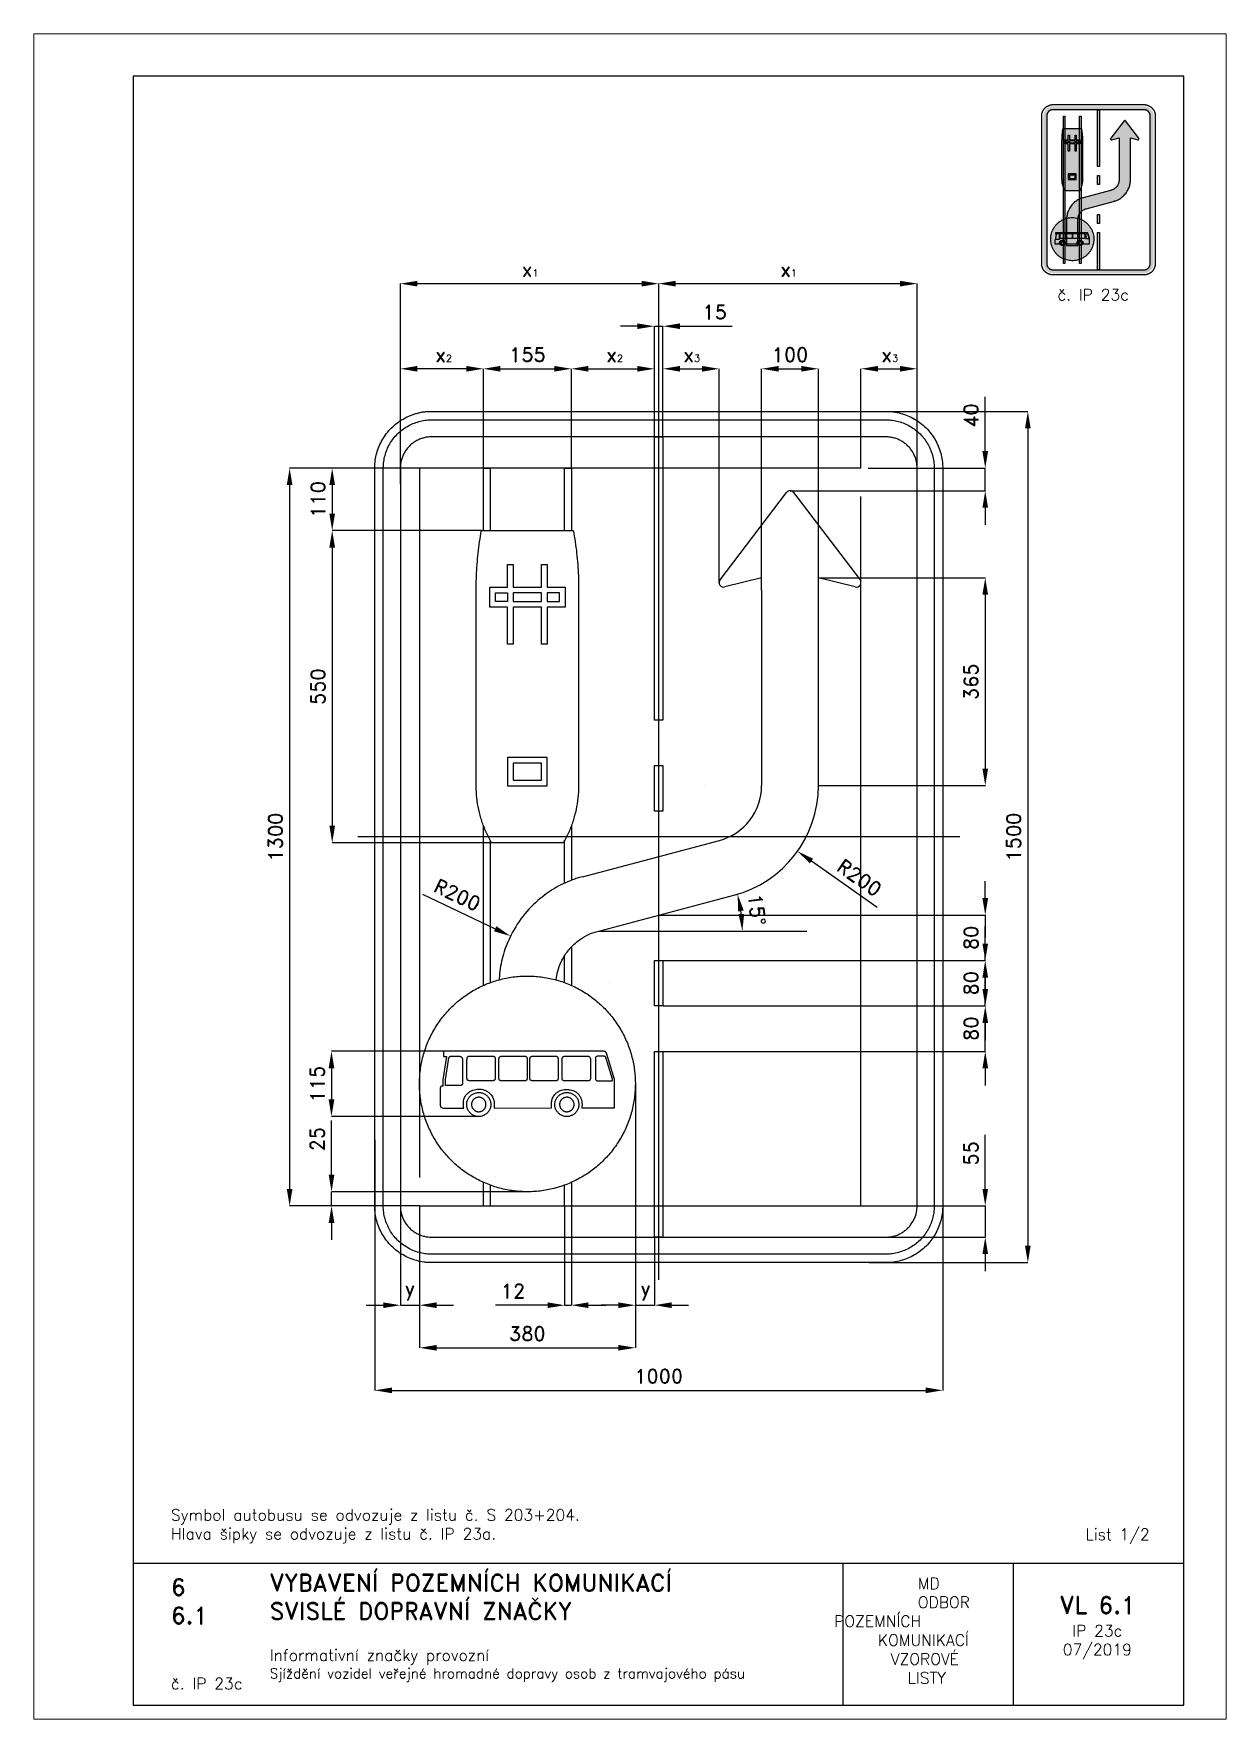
# Paper-space layout 'IP 23c-1' of a CAD drawing. Header units: millimetres. Extents: x 0 to 210, y 0 to 297.
# The model-space entities are those that its viewports show. They can reach past a viewport. Long polylines and large blocks are cut down to what shows.
import ezdxf

# ---------------------------------------------------------------- set-up
doc = ezdxf.new("R2010")
doc.units = ezdxf.units.MM
doc.header["$LTSCALE"] = 5
doc.linetypes.add('ČERCHOVANÁX2', pattern=[2, 1, -0.5, 0, -0.5])
doc.linetypes.add('ČÁRKOVANÁX2', pattern=[1.5, 1, -0.5])
for name, color, linetype in [('Kóty', 2, 'Continuous'), ('Rozpiska', 7, 'Continuous'), ('Značka', 7, 'Continuous')]:
    doc.layers.add(name, color=color, linetype=linetype)
doc.layers.add('Rámeček', color=6, linetype='Continuous', plot=False)
doc.styles.get("Standard").update_dxf_attribs({"font": 'romand.shx', "height": 25})
doc.dimstyles.get("Standard").update_dxf_attribs({"dimtxt": 25, "dimasz": 30, "dimexe": 0.18, "dimexo": 0.0625, "dimgap": 12.5, "dimtad": 1, "dimdec": 0, "dimzin": 0, "dimdsep": 46, "dimtxsty": 'Standard', "dimcen": 0.09, "dimadec": 0, "dimazin": 0, "dimtfac": 1, "dimtdec": 0, "dimtofl": 0, "dimtmove": 0, "dimatfit": 3, "dimfxl": 1, "dimtolj": 1, "dimtzin": 0, "dimarcsym": 0})

psp = doc.layouts.new('IP 23c-1')

# ---------------------------------------------------------------- texts
at = {"layer": 'Rozpiska', "color": 7, "attachment_point": 1}
for s, width, gutter_width, heights, insert, char_height in [('\\pi2.7619;č. IP 23c', 20, 125, [0], (177.5, 252), 2), ('Symbol autobusu se odvozuje z listu č. S 203+204.\\PHlava šipky se odvozuje z listu č. IP 23a.{\\H1.83333x; }', 93.4064, 100, [0], (24.17, 37.01), 2), ('List 1/2', 13.9221, 100, [0], (185.21, 33.59), 2), ('6', 149.0422, 100, [0], (24.17, 24.77), 3), ('{\\C6;VYBAVENÍ POZEMNÍCH KOMUNIKACÍ\\P}SVISLÉ DOPRAVNÍ ZNAČKY{\\H1.34524x; }', 149.0422, 100, [0], (41.56, 25.56), 3), ('\\pi14.7414;{\\C6;MD\\P\\pi2.36044;}ODBOR POZEMNÍCH{\\H1.57143x; }\\P\\pi7.69378;KOMUNIKACÍ{\\H1.5x; }\\P\\pi9.97949;{\\C6;VZOROVÉ\\H1.47619x; \\H0.67742x;\\P\\pi12.93187;LISTY\\H1.26984x; }', 33.1018, 100, [0], (140.95, 24.95), 2), ('\\pi1.03113;{\\H1.5x;\\C6;VL 6.1\\P\\pi3.22158;\\H0.66667x;IP 23c\\H1.66666x; \\H0.6x;\\P\\pi1.5549;07/2019\\H1.80159x; }', 16.0623, 100, [0], (179.66, 21.61), 2), ('6.1', 149.0422, 100, [0], (24.17, 19.78), 3), ('{\\C6;Informativní značky provozní\\P\\H0.875x;\\C7;Sjíždění vozidel veřejné hromadné dopravy osob z tramvajového pásu\\H1.95238x; }', 149.0422, 100, [0], (41.56, 12.29), 2), ('{\\C6;č. IP 23c}', 18.3305, 100, [2.67], (24.17, 7.28), 2)]:
    psp.add_mtext_dynamic_manual_height_columns(s, width=width, gutter_width=gutter_width, heights=heights, dxfattribs=dict(at, insert=insert, char_height=char_height))

msp = doc.modelspace()

# ---------------------------------------------------------------- texts
at = {"layer": 'Kóty', "char_height": 25, "attachment_point": 1}
for s, insert in [('x{\\H0.5x;1}', (-241.6, 1012.5)), ('x{\\H0.5x;1}', (213.4, 1012.5)), ('x{\\H0.5x;2}', (-394.1, 862.3)), ('x{\\H0.5x;2}', (-92.8, 862.3)), ('x{\\H0.5x;3}', (43, 862.3)), ('x{\\H0.5x;3}', (391.7, 862.3))]:
    msp.add_mtext_dynamic_manual_height_columns(s, width=46.105, gutter_width=200, heights=[0], dxfattribs=dict(at, insert=insert))
at = {"layer": 'Kóty', "insert": (172.8, -128), "char_height": 25, "attachment_point": 5, "rotation": 276.5523}
msp.add_mtext('\\A1;15°', dxfattribs=at)
at = {"layer": 'Kóty', "char_height": 25, "attachment_point": 5}
for insert in [(-438.4, -800), (-23.5, -800)]:
    msp.add_mtext('\\A1;y', dxfattribs=dict(at, insert=insert))

# ---------------------------------------------------------------- blocks, each defined once
blk = doc.blocks.new('*D1')
at = {"layer": 'Defpoints', "color": 0, "transparency": 16777216}
for p in [(356.1, -650), (575, -650), (370, -705)]:
    blk.add_point(p, dxfattribs=at)
at = {"layer": 'Kóty', "color": 0, "lineweight": -2, "transparency": 16777216}
for p, q in [((575, -620), (575, -524.5)), ((356.2, -650), (575.2, -650)), ((370, -705), (575.2, -705)), ((575, -735), (575, -765))]:
    blk.add_line(p, q, dxfattribs=at)
at = {"layer": 'Kóty', "color": 0, "transparency": 16777216}
for points in [[(570, -620), (580, -620), (575, -650)], [(570, -735), (580, -735), (575, -705)]]:
    blk.add_solid(points, dxfattribs=at)
at = {"layer": 'Kóty', "color": 0, "transparency": 16777216, "insert": (550, -557.3), "char_height": 25, "attachment_point": 5, "rotation": 90}
blk.add_mtext('\\A1;55', dxfattribs=at)
blk = doc.blocks.new('*D2')
at = {"layer": 'Defpoints', "color": 0, "transparency": 16777216}
for p in [(-576.2, -625), (-421.3, -650), (-230.2, -625)]:
    blk.add_point(p, dxfattribs=at)
at = {"layer": 'Kóty', "color": 0, "lineweight": -2, "transparency": 16777216}
for p, q in [((-576.2, -595), (-576.2, -499.5)), ((-230.2, -625), (-576.4, -625)), ((-421.3, -650), (-576.4, -650)), ((-576.2, -680), (-576.2, -710))]:
    blk.add_line(p, q, dxfattribs=at)
at = {"layer": 'Kóty', "color": 0, "transparency": 16777216}
for points in [[(-581.2, -595), (-571.2, -595), (-576.2, -625)], [(-581.2, -680), (-571.2, -680), (-576.2, -650)]]:
    blk.add_solid(points, dxfattribs=at)
at = {"layer": 'Kóty', "color": 0, "transparency": 16777216, "insert": (-601.2, -532.3), "char_height": 25, "attachment_point": 5, "rotation": 90}
blk.add_mtext('\\A1;25', dxfattribs=at)
blk = doc.blocks.new('*D3')
at = {"layer": 'Defpoints', "color": 0, "transparency": 16777216}
for p in [(-165.8, -650), (-153.8, -650), (-165.8, -825)]:
    blk.add_point(p, dxfattribs=at)
at = {"layer": 'Kóty', "color": 0, "lineweight": -2, "transparency": 16777216}
for p, q in [((-165.8, -650.1), (-165.8, -825.2)), ((-153.8, -650.1), (-153.8, -825.2)), ((-195.8, -825), (-287.7, -825)), ((-123.8, -825), (-93.8, -825))]:
    blk.add_line(p, q, dxfattribs=at)
at = {"layer": 'Kóty', "color": 0, "transparency": 16777216}
for points in [[(-195.8, -820), (-195.8, -830), (-165.8, -825)], [(-123.8, -820), (-123.8, -830), (-153.8, -825)]]:
    blk.add_solid(points, dxfattribs=at)
at = {"layer": 'Kóty', "color": 0, "transparency": 16777216, "insert": (-256.7, -800), "char_height": 25, "attachment_point": 5}
blk.add_mtext('\\A1;12', dxfattribs=at)
blk = doc.blocks.new('*D4')
at = {"layer": 'Defpoints', "color": 0, "transparency": 16777216}
for p in [(-41.2, -433.1), (-421.3, -650), (-41.2, -900)]:
    blk.add_point(p, dxfattribs=at)
at = {"layer": 'Kóty', "color": 0, "lineweight": -2, "transparency": 16777216}
for p, q in [((-41.2, -433.1), (-41.2, -900.2)), ((-421.3, -650.1), (-421.3, -900.2)), ((-391.3, -900), (-71.2, -900))]:
    blk.add_line(p, q, dxfattribs=at)
at = {"layer": 'Kóty', "color": 0, "transparency": 16777216}
for points in [[(-391.3, -895), (-391.3, -905), (-421.3, -900)], [(-71.2, -895), (-71.2, -905), (-41.2, -900)]]:
    blk.add_solid(points, dxfattribs=at)
at = {"layer": 'Kóty', "color": 0, "transparency": 16777216, "insert": (-231.3, -875), "char_height": 25, "attachment_point": 5}
blk.add_mtext('\\A1;380', dxfattribs=at)
blk = doc.blocks.new('*D5')
at = {"layer": 'Defpoints', "color": 0, "transparency": 16777216}
for p in [(368.7, 650), (575, 650), (231.2, 610)]:
    blk.add_point(p, dxfattribs=at)
at = {"layer": 'Kóty', "color": 0, "lineweight": -2, "transparency": 16777216}
for p, q in [((575, 680), (575, 775.5)), ((368.8, 650), (575.2, 650)), ((231.3, 610), (575.2, 610)), ((575, 580), (575, 550))]:
    blk.add_line(p, q, dxfattribs=at)
at = {"layer": 'Kóty', "color": 0, "transparency": 16777216}
for points in [[(570, 680), (580, 680), (575, 650)], [(570, 580), (580, 580), (575, 610)]]:
    blk.add_solid(points, dxfattribs=at)
at = {"layer": 'Kóty', "color": 0, "transparency": 16777216, "insert": (550, 742.7), "char_height": 25, "attachment_point": 5, "rotation": 90}
blk.add_mtext('\\A1;40', dxfattribs=at)
blk = doc.blocks.new('*D6')
at = {"layer": 'Defpoints', "color": 0, "transparency": 16777216}
for p in [(-312.08, 540), (-575, -10), (-294.46, -10)]:
    blk.add_point(p, dxfattribs=at)
at = {"layer": 'Kóty', "color": 0, "lineweight": -2, "transparency": 16777216}
for p, q in [((-312.1425, 540), (-575.18, 540)), ((-575, 510), (-575, 20)), ((-294.5225, -10), (-575.18, -10))]:
    blk.add_line(p, q, dxfattribs=at)
at = {"layer": 'Kóty', "color": 0, "transparency": 16777216}
for points in [[(-580, 510), (-570, 510), (-575, 540)], [(-580, 20), (-570, 20), (-575, -10)]]:
    blk.add_solid(points, dxfattribs=at)
at = {"layer": 'Kóty', "color": 0, "transparency": 16777216, "insert": (-600, 265), "char_height": 25, "attachment_point": 5, "rotation": 90}
blk.add_mtext('\\A1;550', dxfattribs=at)
blk = doc.blocks.new('*D7')
at = {"layer": 'Defpoints', "color": 0, "transparency": 16777216}
for p in [(-421.3, 650), (-575, 540), (-331.6, 540)]:
    blk.add_point(p, dxfattribs=at)
at = {"layer": 'Kóty', "color": 0, "lineweight": -2, "transparency": 16777216}
for p, q in [((-421.3, 650), (-575.2, 650)), ((-575, 620), (-575, 570)), ((-331.7, 540), (-575.2, 540))]:
    blk.add_line(p, q, dxfattribs=at)
at = {"layer": 'Kóty', "color": 0, "transparency": 16777216}
for points in [[(-580, 620), (-570, 620), (-575, 650)], [(-580, 570), (-570, 570), (-575, 540)]]:
    blk.add_solid(points, dxfattribs=at)
at = {"layer": 'Kóty', "color": 0, "transparency": 16777216, "insert": (-600, 595), "char_height": 25, "attachment_point": 5, "rotation": 90}
blk.add_mtext('\\A1;110', dxfattribs=at)
blk = doc.blocks.new('*D8')
at = {"layer": 'Defpoints', "color": 0, "transparency": 16777216}
for p in [(-153.75, 825), (-308.75, 650), (-153.75, 650)]:
    blk.add_point(p, dxfattribs=at)
at = {"layer": 'Kóty', "color": 0, "lineweight": -2, "transparency": 16777216}
for p, q in [((-308.75, 650.0625), (-308.75, 825.18)), ((-278.75, 825), (-183.75, 825)), ((-153.75, 650.0625), (-153.75, 825.18))]:
    blk.add_line(p, q, dxfattribs=at)
at = {"layer": 'Kóty', "color": 0, "transparency": 16777216}
for points in [[(-278.75, 830), (-278.75, 820), (-308.75, 825)], [(-183.75, 830), (-183.75, 820), (-153.75, 825)]]:
    blk.add_solid(points, dxfattribs=at)
at = {"layer": 'Kóty', "color": 0, "transparency": 16777216, "insert": (-231.25, 850), "char_height": 25, "attachment_point": 5}
blk.add_mtext('\\A1;155', dxfattribs=at)
blk = doc.blocks.new('*D9')
at = {"layer": 'Defpoints', "color": 0, "transparency": 16777216}
for p in [(-421.3, 650), (-650, -650), (-421.3, -650)]:
    blk.add_point(p, dxfattribs=at)
at = {"layer": 'Kóty', "color": 0, "lineweight": -2, "transparency": 16777216}
for p, q in [((-421.3, 650), (-650.2, 650)), ((-650, 620), (-650, -620)), ((-421.4, -650), (-650.2, -650))]:
    blk.add_line(p, q, dxfattribs=at)
at = {"layer": 'Kóty', "color": 0, "transparency": 16777216}
for points in [[(-655, 620), (-645, 620), (-650, 650)], [(-655, -620), (-645, -620), (-650, -650)]]:
    blk.add_solid(points, dxfattribs=at)
at = {"layer": 'Kóty', "color": 0, "transparency": 16777216, "insert": (-675, 0), "char_height": 25, "attachment_point": 5, "rotation": 90}
blk.add_mtext('\\A1;1300', dxfattribs=at)
blk = doc.blocks.new('*D10')
at = {"layer": 'Defpoints', "color": 0, "transparency": 16777216}
for p in [(-500, -533.5), (500, -533.5), (500, -975)]:
    blk.add_point(p, dxfattribs=at)
at = {"layer": 'Kóty', "color": 0, "lineweight": -2, "transparency": 16777216}
for p, q in [((-500, -533.6), (-500, -975.2)), ((500, -533.6), (500, -975.2)), ((-470, -975), (470, -975))]:
    blk.add_line(p, q, dxfattribs=at)
at = {"layer": 'Kóty', "color": 0, "transparency": 16777216}
for points in [[(-470, -970), (-470, -980), (-500, -975)], [(470, -970), (470, -980), (500, -975)]]:
    blk.add_solid(points, dxfattribs=at)
at = {"layer": 'Kóty', "color": 0, "transparency": 16777216, "insert": (0, -950), "char_height": 25, "attachment_point": 5}
blk.add_mtext('\\A1;1000', dxfattribs=at)
blk = doc.blocks.new('*D12')
at = {"layer": 'Defpoints', "color": 0, "transparency": 16777216}
for p in [(-260.9, -174.6), (-87.4, -257.6)]:
    blk.add_point(p, dxfattribs=at)
at = {"layer": 'Kóty', "color": 0, "lineweight": -2, "transparency": 16777216}
for p, q in [((-415.9, -100.5), (-287.9, -161.7)), ((-87.5, -257.6), (-87.3, -257.6)), ((-87.4, -257.7), (-87.4, -257.6))]:
    blk.add_line(p, q, dxfattribs=at)
at = {"layer": 'Kóty', "color": 0, "transparency": 16777216}
blk.add_solid([(-285.8, -157.2), (-290.1, -166.2), (-260.9, -174.6)], dxfattribs=at)
at = {"layer": 'Kóty', "color": 0, "transparency": 16777216, "insert": (-354.7, -102), "char_height": 25, "attachment_point": 5, "rotation": 334.4328}
blk.add_mtext('\\A1;R200', dxfattribs=at)
blk = doc.blocks.new('*D13')
at = {"layer": 'Defpoints', "color": 0, "transparency": 16777216}
for p in [(281.25, 825), (181.25, 456.73), (281.25, 456.73)]:
    blk.add_point(p, dxfattribs=at)
at = {"layer": 'Kóty', "color": 0, "lineweight": -2, "transparency": 16777216}
for p, q in [((181.25, 456.7925), (181.25, 825.18)), ((211.25, 825), (251.25, 825)), ((281.25, 456.7925), (281.25, 825.18))]:
    blk.add_line(p, q, dxfattribs=at)
at = {"layer": 'Kóty', "color": 0, "transparency": 16777216}
for points in [[(211.25, 830), (211.25, 820), (181.25, 825)], [(251.25, 830), (251.25, 820), (281.25, 825)]]:
    blk.add_solid(points, dxfattribs=at)
at = {"layer": 'Kóty', "color": 0, "transparency": 16777216, "insert": (231.25, 850), "char_height": 25, "attachment_point": 5}
blk.add_mtext('\\A1;100', dxfattribs=at)
blk = doc.blocks.new('*D14')
at = {"layer": 'Defpoints', "color": 0, "transparency": 16777216}
for p in [(81.3, 90.6), (244.4, -25.1)]:
    blk.add_point(p, dxfattribs=at)
at = {"layer": 'Kóty', "color": 0, "lineweight": -2, "transparency": 16777216}
for p, q in [((81.2, 90.6), (81.3, 90.6)), ((81.3, 90.5), (81.3, 90.7)), ((384.6, -124.5), (268.9, -42.4))]:
    blk.add_line(p, q, dxfattribs=at)
at = {"layer": 'Kóty', "color": 0, "transparency": 16777216}
blk.add_solid([(271.8, -38.3), (266, -46.5), (244.4, -25.1)], dxfattribs=at)
at = {"layer": 'Kóty', "color": 0, "transparency": 16777216, "insert": (353.4, -71.7), "char_height": 25, "attachment_point": 5, "rotation": 324.6592}
blk.add_mtext('\\A1;R200', dxfattribs=at)
blk = doc.blocks.new('*D15')
at = {"layer": 'Defpoints', "color": 0, "transparency": 16777216}
for p in [(0, -137.7), (7.5, -217.7), (575, -217.7)]:
    blk.add_point(p, dxfattribs=at)
at = {"layer": 'Kóty', "color": 0, "lineweight": -2, "transparency": 16777216}
for p, q in [((575, -107.7), (575, -77.7)), ((0.1, -137.7), (575.2, -137.7)), ((7.6, -217.7), (575.2, -217.7)), ((575, -247.7), (575, -277.7))]:
    blk.add_line(p, q, dxfattribs=at)
at = {"layer": 'Kóty', "color": 0, "transparency": 16777216}
for points in [[(570, -107.7), (580, -107.7), (575, -137.7)], [(570, -247.7), (580, -247.7), (575, -217.7)]]:
    blk.add_solid(points, dxfattribs=at)
at = {"layer": 'Kóty', "color": 0, "transparency": 16777216, "insert": (550, -177.7), "char_height": 25, "attachment_point": 5, "rotation": 90}
blk.add_mtext('\\A1;80', dxfattribs=at)
blk = doc.blocks.new('*D16')
at = {"layer": 'Defpoints', "color": 0, "transparency": 16777216}
for p in [(7.6, -217.7), (575, -217.7), (7.5, -297.7)]:
    blk.add_point(p, dxfattribs=at)
at = {"layer": 'Kóty', "color": 0, "lineweight": -2, "transparency": 16777216}
for p, q in [((575, -187.7), (575, -157.7)), ((7.6, -217.7), (575.2, -217.7)), ((7.6, -297.7), (575.2, -297.7)), ((575, -327.7), (575, -357.7))]:
    blk.add_line(p, q, dxfattribs=at)
at = {"layer": 'Kóty', "color": 0, "transparency": 16777216}
for points in [[(570, -187.7), (580, -187.7), (575, -217.7)], [(570, -327.7), (580, -327.7), (575, -297.7)]]:
    blk.add_solid(points, dxfattribs=at)
at = {"layer": 'Kóty', "color": 0, "transparency": 16777216, "insert": (550, -257.7), "char_height": 25, "attachment_point": 5, "rotation": 90}
blk.add_mtext('\\A1;80', dxfattribs=at)
blk = doc.blocks.new('*D17')
at = {"layer": 'Defpoints', "color": 0, "transparency": 16777216}
for p in [(7.6, -297.7), (0, -377.7), (575, -377.7)]:
    blk.add_point(p, dxfattribs=at)
at = {"layer": 'Kóty', "color": 0, "lineweight": -2, "transparency": 16777216}
for p, q in [((575, -267.7), (575, -237.7)), ((7.6, -297.7), (575.2, -297.7)), ((0.1, -377.7), (575.2, -377.7)), ((575, -407.7), (575, -437.7))]:
    blk.add_line(p, q, dxfattribs=at)
at = {"layer": 'Kóty', "color": 0, "transparency": 16777216}
for points in [[(570, -267.7), (580, -267.7), (575, -297.7)], [(570, -407.7), (580, -407.7), (575, -377.7)]]:
    blk.add_solid(points, dxfattribs=at)
at = {"layer": 'Kóty', "color": 0, "transparency": 16777216, "insert": (550, -337.7), "char_height": 25, "attachment_point": 5, "rotation": 90}
blk.add_mtext('\\A1;80', dxfattribs=at)
blk = doc.blocks.new('*D18')
at = {"layer": 'Defpoints', "color": 0, "transparency": 16777216}
for p in [(7.5, 900), (-7.5, 705), (7.5, 705.1)]:
    blk.add_point(p, dxfattribs=at)
at = {"layer": 'Kóty', "color": 0, "lineweight": -2, "transparency": 16777216}
for p, q in [((-37.5, 900), (-67.5, 900)), ((-7.5, 705.1), (-7.5, 900.2)), ((7.5, 705.1), (7.5, 900.2)), ((37.5, 900), (129.4, 900))]:
    blk.add_line(p, q, dxfattribs=at)
at = {"layer": 'Kóty', "color": 0, "transparency": 16777216}
for points in [[(-37.5, 905), (-37.5, 895), (-7.5, 900)], [(37.5, 905), (37.5, 895), (7.5, 900)]]:
    blk.add_solid(points, dxfattribs=at)
at = {"layer": 'Kóty', "color": 0, "transparency": 16777216, "insert": (98.5, 925), "char_height": 25, "attachment_point": 5}
blk.add_mtext('\\A1;15', dxfattribs=at)
blk = doc.blocks.new('*D21')
at = {"layer": 'Defpoints', "color": 0, "transparency": 16777216}
for p in [(370.4, 750), (370.4, -750), (650, -750)]:
    blk.add_point(p, dxfattribs=at)
at = {"layer": 'Kóty', "color": 0, "lineweight": -2, "transparency": 16777216}
for p, q in [((370.5, 750), (650.2, 750)), ((650, 720), (650, -720)), ((370.5, -750), (650.2, -750))]:
    blk.add_line(p, q, dxfattribs=at)
at = {"layer": 'Kóty', "color": 0, "transparency": 16777216}
for points in [[(645, 720), (655, 720), (650, 750)], [(645, -720), (655, -720), (650, -750)]]:
    blk.add_solid(points, dxfattribs=at)
at = {"layer": 'Kóty', "color": 0, "transparency": 16777216, "insert": (625, 0), "char_height": 25, "attachment_point": 5, "rotation": 90}
blk.add_mtext('\\A1;1500', dxfattribs=at)
blk = doc.blocks.new('*D22')
at = {"layer": 'Defpoints', "color": 0, "transparency": 16777216}
for p in [(281.25, 456.73), (281.25, 90.62), (575, 90.62)]:
    blk.add_point(p, dxfattribs=at)
at = {"layer": 'Kóty', "color": 0, "lineweight": -2, "transparency": 16777216}
for p, q in [((281.3125, 456.73), (575.18, 456.73)), ((575, 426.73), (575, 120.62)), ((281.3125, 90.62), (575.18, 90.62))]:
    blk.add_line(p, q, dxfattribs=at)
at = {"layer": 'Kóty', "color": 0, "transparency": 16777216}
for points in [[(570, 426.73), (580, 426.73), (575, 456.73)], [(570, 120.62), (580, 120.62), (575, 90.62)]]:
    blk.add_solid(points, dxfattribs=at)
at = {"layer": 'Kóty', "color": 0, "transparency": 16777216, "insert": (550, 273.675), "char_height": 25, "attachment_point": 5, "rotation": 90}
blk.add_mtext('\\A1;365', dxfattribs=at)
blk = doc.blocks.new('*D23')
at = {"layer": 'Defpoints', "color": 0, "transparency": 16777216}
for p in [(-379.3, -377.5), (-576.3, -492.5), (-315.8, -492.5)]:
    blk.add_point(p, dxfattribs=at)
at = {"layer": 'Kóty', "color": 0, "lineweight": -2, "transparency": 16777216}
for p, q in [((-379.3, -377.5), (-576.4, -377.5)), ((-576.3, -407.5), (-576.3, -462.5)), ((-315.9, -492.5), (-576.4, -492.5))]:
    blk.add_line(p, q, dxfattribs=at)
at = {"layer": 'Kóty', "color": 0, "transparency": 16777216}
for points in [[(-581.3, -407.5), (-571.3, -407.5), (-576.3, -377.5)], [(-581.3, -462.5), (-571.3, -462.5), (-576.3, -492.5)]]:
    blk.add_solid(points, dxfattribs=at)
at = {"layer": 'Kóty', "color": 0, "transparency": 16777216, "insert": (-601.3, -435), "char_height": 25, "attachment_point": 5, "rotation": 90}
blk.add_mtext('\\A1;115', dxfattribs=at)

# ---------------------------------------------------------------- dimensions: what is measured, and where the dimension line sits
at = {"layer": 'Kóty'}
for base, p1, p2, picture, middle in [((7.5, 900), (-7.5, 705), (7.5, 705.1), '*D18', (98.5, 925)), ((-153.8, 825), (-308.8, 650), (-153.8, 650), '*D8', (-231.2, 850)), ((281.2, 825), (181.2, 456.7), (281.2, 456.7), '*D13', (231.2, 850)), ((-41.2, -900), (-421.3, -650), (-41.2, -433.1), '*D4', (-231.3, -875)), ((500, -975), (-500, -533.5), (500, -533.5), '*D10', (0, -950)), ((-165.8, -825), (-153.8, -650), (-165.8, -650), '*D3', (-256.7, -800))]:
    dim = msp.add_linear_dim(base=base, p1=p1, p2=p2, dimstyle='Standard', dxfattribs=at)
    dim.commit()
    dim.dimension.update_dxf_attribs({"geometry": picture, "text_midpoint": middle})
for base, p1, p2, picture, middle in [((575, 650), (231.2, 610), (368.7, 650), '*D5', (550, 742.7)), ((650, -750), (370.4, 750), (370.4, -750), '*D21', (625, 0)), ((-650, -650), (-421.3, 650), (-421.3, -650), '*D9', (-675, 0)), ((-575, 540), (-421.3, 650), (-331.6, 540), '*D7', (-600, 595)), ((-575, -10), (-312.1, 540), (-294.5, -10), '*D6', (-600, 265)), ((575, -217.7), (0, -137.7), (7.5, -217.7), '*D15', (550, -177.7)), ((575, -217.7), (7.5, -297.7), (7.6, -217.7), '*D16', (550, -257.7)), ((575, -377.7), (7.6, -297.7), (0, -377.7), '*D17', (550, -337.7)), ((-576.3, -492.5), (-379.3, -377.5), (-315.8, -492.5), '*D23', (-601.3, -435)), ((-576.3, -625), (-421.3, -650), (-230.2, -625), '*D2', (-601.2, -532.3)), ((575, -650), (370, -705), (356.1, -650), '*D1', (550, -557.3))]:
    dim = msp.add_linear_dim(base=base, p1=p1, p2=p2, angle=90, dimstyle='Standard', dxfattribs=at)
    dim.commit()
    dim.dimension.update_dxf_attribs({"geometry": picture, "text_midpoint": middle})
dim = msp.add_linear_dim(base=(575, 90.6), p1=(281.2, 456.7), p2=(281.2, 90.6), angle=90, text='365', dimstyle='Standard', dxfattribs=at)
dim.commit()
dim.dimension.update_dxf_attribs({"geometry": '*D22', "text_midpoint": (550, 273.7)})
dim = msp.add_radius_dim(center=(81.2, 90.6), mpoint=(244.4, -25.1), dimstyle='Standard', dxfattribs=at)
dim.commit()
dim.dimension.update_dxf_attribs({"geometry": '*D14', "text_midpoint": (353.4, -71.7)})
dim = msp.add_radius_dim(center=(-87.4, -257.6), mpoint=(-260.9, -174.6), text='R200', dimstyle='Standard', dxfattribs=at)
dim.commit()
dim.dimension.update_dxf_attribs({"geometry": '*D12', "text_midpoint": (-354.7, -102)})

# ---------------------------------------------------------------- linework, layer by layer
at = {"layer": 'Kóty'}
for p, q in [((-455, 621.7), (-455, 975.2)), ((-425, 975), (-30, 975)), ((0, 780.1), (0, 975.2)), ((0, 780.1), (0, 975.2)), ((30, 975), (425, 975)), ((455, 636.9), (455, 975.2)), ((-455, 621.6), (-455, 825.2)), ((-338.8, 825), (-425, 825)), ((-308.8, 650.1), (-308.8, 825.2)), ((-153.8, 772.5), (-153.8, 825.2)), ((-123.8, 825), (-37.5, 825)), ((-7.5, 750.1), (-7.5, 825.2)), ((7.5, 705.1), (7.5, 825.2)), ((37.5, 825), (76.4, 825)), ((106.4, 448.5), (106.4, 825.2)), ((356.1, 650), (356.1, 825.2)), ((386.1, 825), (425, 825)), ((455, 448.5), (455, 825.2)), ((132.4, -102.7), (139, -101)), ((-41.2, -433.1), (-41.2, -825.2)), ((-455, -620.6), (-455, -825.2)), ((-421.3, -650.1), (-421.3, -825.2)), ((-7.5, -705.1), (-7.5, -825.2)), ((-515, -825), (-485, -825)), ((-391.3, -825), (-361.3, -825)), ((-71.2, -825), (-101.2, -825)), ((22.5, -825), (52.5, -825))]:
    msp.add_line(p, q, dxfattribs=at)
for points in [[(-7.5, 900.2), (7.5, 900.2)], [(575, 610), (575, 650)], [(575, -217.7), (575.2, -137.7)], [(-105.7, -165.7), (260.6, -165.7)], [(575, -297.7), (575, -247.7)], [(575, -377.7), (575, -327.7)], [(-576.3, -650), (-576.3, -625)], [(575.2, -705), (575.2, -650)], [(-455, -825), (-421.3, -825)], [(-165.8, -825), (-153.8, -825)], [(-41.2, -825), (-7.5, -825)]]:
    msp.add_lwpolyline(points, dxfattribs=at)
msp.add_arc((-105.7, -165.7), 252.9, 6.8001, 8.0094, dxfattribs=at)
for points in [[(-425, 980), (-425, 970), (-455, 975)], [(-30, 980), (-30, 970), (0, 975)], [(30, 980), (30, 970), (0, 975)], [(425, 980), (425, 970), (455, 975)], [(-425, 830), (-425, 820), (-455, 825)], [(-338.8, 830), (-338.8, 820), (-308.8, 825)], [(-123.8, 830), (-123.8, 820), (-153.8, 825)], [(-37.5, 830), (-37.5, 820), (-7.5, 825)], [(37.5, 830), (37.5, 820), (7.5, 825)], [(76.4, 830), (76.4, 820), (106.4, 825)], [(386.1, 830), (386.1, 820), (356.1, 825)], [(425, 830), (425, 820), (455, 825)], [(139.9, -131.4), (149.7, -129.4), (138.9, -101)], [(150.5, -135.4), (140.5, -136), (147.3, -165.7)], [(-485, -820), (-485, -830), (-455, -825)], [(-391.3, -820), (-391.3, -830), (-421.3, -825)], [(-71.2, -820), (-71.2, -830), (-41.2, -825)], [(22.5, -820), (22.5, -830), (-7.5, -825)]]:
    msp.add_solid(points, dxfattribs=at)
at = {"layer": 'Značka', "color": 3}
for p, q in [((108, 453.3), (224.9, 606.8)), ((237.6, 606.8), (354.5, 453.3)), ((181.2, 456.7), (116.3, 440.7)), ((181.2, 435.2), (181.2, 456.7)), ((346.2, 440.7), (281.2, 456.7)), ((281.2, 435.2), (281.2, 456.7))]:
    msp.add_line(p, q, dxfattribs=at)
at = {"layer": 'Značka', "color": 6, "linetype": 'ČERCHOVANÁX2', "ltscale": 5}
for points in [[(0, -780), (0, 780)], [(530, 0), (-530, 0)]]:
    msp.add_lwpolyline(points, dxfattribs=at)
at = {"layer": 'Značka', "color": 3}
for points in [[(-400, -750), (-400.4, -750), (-400.8, -750), (-401.4, -750), (-402.1, -750, -0.006895), (-404.7, -749.9, -0.006866), (-407.3, -749.8, -0.008532), (-410.5, -749.5, -0.008473), (-413.7, -749.1), (-416.9, -748.6), (-420.1, -748), (-423.2, -747.3), (-426.4, -746.5), (-429.5, -745.6), (-432.6, -744.6), (-435.7, -743.5), (-438.7, -742.3), (-441.6, -741), (-444.5, -739.6), (-447.4, -738.1), (-450.2, -736.5), (-453, -734.8), (-455.7, -733.1), (-458.4, -731.2), (-461, -729.3), (-463.5, -727.3), (-466, -725.2), (-468.4, -723), (-470.7, -720.7), (-473, -718.4), (-475.2, -716), (-477.3, -713.5), (-479.3, -711), (-481.2, -708.4), (-483.1, -705.7), (-484.8, -703), (-486.5, -700.2), (-488.1, -697.4), (-489.6, -694.5), (-491, -691.6), (-492.3, -688.7), (-493.5, -685.6), (-494.6, -682.6), (-495.6, -679.5), (-496.5, -676.4), (-497.3, -673.2), (-498, -670.1), (-498.6, -666.9), (-499.1, -663.7), (-499.5, -660.5), (-499.8, -657.3), (-499.9, -654.7), (-500, -652.1), (-500, -651.4), (-500, -650.8), (-500, -650.4), (-500, -650), (-500, 650), (-500, 650.4), (-500, 650.8), (-500, 651.4), (-500, 652.1), (-499.9, 654.7), (-499.8, 657.3), (-499.5, 660.5), (-499.1, 663.7), (-498.6, 666.9), (-498, 670.1), (-497.3, 673.2), (-496.5, 676.4), (-495.6, 679.5), (-494.6, 682.6), (-493.5, 685.7), (-492.3, 688.7), (-491, 691.6), (-489.6, 694.5), (-488.1, 697.4), (-486.5, 700.2), (-484.8, 703), (-483.1, 705.7), (-481.2, 708.4), (-479.3, 711), (-477.3, 713.5), (-475.2, 716), (-473, 718.4), (-470.7, 720.7), (-468.4, 723), (-466, 725.2), (-463.5, 727.3), (-461, 729.3), (-458.4, 731.2), (-455.7, 733.1), (-453, 734.8), (-450.2, 736.5), (-447.4, 738.1), (-444.5, 739.6, -0.009574), (-441.6, 741, -0.008807), (-438.7, 742.3, -0.008725), (-435.6, 743.5, -0.009371), (-432.6, 744.6, -0.008693), (-429.5, 745.6, -0.006634), (-426.4, 746.5, -0.006639), (-423.2, 747.3, -0.008848), (-420.1, 748, -0.009625), (-416.9, 748.6, -0.009274), (-413.7, 749.1, -0.009141), (-410.5, 749.5, -0.009459), (-407.2, 749.8, -0.007985), (-404.7, 750, -0.008538), (-402.1, 750), (-401.4, 750), (-400.8, 750), (-400.4, 750), (-400, 750), (400, 750), (400.4, 750), (400.8, 750), (401.4, 750), (402.1, 750, -0.006882), (404.7, 749.9, -0.006842), (407.3, 749.8, -0.008559), (410.5, 749.5, -0.00835), (413.7, 749.1, -0.008949), (416.9, 748.6, -0.010317), (420.1, 748), (423.2, 747.3), (426.4, 746.5), (429.5, 745.6), (432.6, 744.6), (435.7, 743.5), (438.7, 742.3), (441.6, 741), (444.5, 739.6), (447.4, 738.1), (450.2, 736.5), (453, 734.8), (455.7, 733.1), (458.4, 731.2), (461, 729.3), (463.5, 727.3), (466, 725.2), (468.4, 723), (470.7, 720.7), (473, 718.4), (475.2, 716), (477.3, 713.5), (479.3, 711), (481.2, 708.4), (483.1, 705.7), (484.8, 703), (486.5, 700.2), (488.1, 697.4), (489.6, 694.5), (491, 691.6), (492.3, 688.7), (493.5, 685.6), (494.6, 682.6), (495.6, 679.5), (496.5, 676.4), (497.3, 673.2), (498, 670.1), (498.6, 666.9), (499.1, 663.7), (499.5, 660.5), (499.8, 657.3), (499.9, 654.7), (500, 652.1), (500, 651.4), (500, 650.8), (500, 650.4), (500, 650), (500, -650), (500, -650.4), (500, -650.8), (500, -651.4), (500, -652.1), (499.9, -654.7), (499.8, -657.3), (499.5, -660.5), (499.1, -663.7), (498.6, -666.9), (498, -670.1), (497.3, -673.2), (496.5, -676.4), (495.6, -679.5), (494.6, -682.6), (493.5, -685.7), (492.3, -688.7), (491, -691.6), (489.6, -694.5), (488.1, -697.4), (486.5, -700.2), (484.8, -703), (483.1, -705.7), (481.2, -708.4), (479.3, -711), (477.3, -713.5), (475.2, -716), (473, -718.4), (470.7, -720.7), (468.4, -723), (466, -725.2), (463.5, -727.3), (461, -729.3), (458.4, -731.2), (455.7, -733.1), (453, -734.8), (450.2, -736.5), (447.4, -738.1), (444.5, -739.6), (441.6, -741), (438.7, -742.3), (435.6, -743.5), (432.6, -744.6), (429.5, -745.6), (426.4, -746.5), (423.2, -747.3), (420.1, -748), (416.9, -748.6), (413.7, -749.1), (410.5, -749.5, -0.009438), (407.2, -749.8, -0.007966), (404.7, -749.9, -0.008588), (402.1, -750, -0.00167), (401.4, -750), (400.8, -750), (400.4, -750), (400, -750), (-400, -750)], [(-400, -735), (-400.3, -735), (-400.7, -735, -0.03218), (-411.6, -734.2, -0.035444), (-422.4, -732, -0.036264), (-432.9, -728.5, -0.034414), (-442.7, -723.5, -0.03373), (-451.8, -717.4, -0.034078), (-460.1, -710.1, -0.034203), (-467.4, -701.9, -0.03421), (-473.5, -692.7, -0.034032), (-478.4, -682.9, -0.03343), (-482, -672.4, -0.034153), (-484.3, -661.6, -0.036756), (-485, -650.7), (-485, -650.3), (-485, -650), (-485, 650), (-485, 650.3), (-485, 650.7, -0.032175), (-484.2, 661.6, -0.03544), (-482, 672.4, -0.036282), (-478.5, 682.9, -0.034427), (-473.5, 692.7, -0.0337), (-467.4, 701.8, -0.034106), (-460.1, 710.1, -0.034189), (-451.9, 717.4, -0.034209), (-442.7, 723.5, -0.034046), (-432.8, 728.4, -0.033414), (-422.4, 732, -0.034119), (-411.6, 734.3, -0.036747), (-400.7, 735), (-400.3, 735), (-400, 735), (400, 735), (400.3, 735), (400.7, 735, -0.032173), (411.6, 734.2, -0.03544), (422.4, 732, -0.036258), (432.9, 728.5, -0.034422), (442.7, 723.5, -0.033737), (451.8, 717.4, -0.034073), (460.1, 710.1, -0.034204), (467.4, 701.9, -0.034211), (473.5, 692.7, -0.034027), (478.4, 682.8, -0.033428), (482, 672.4, -0.034154), (484.3, 661.6, -0.036756), (485, 650.7), (485, 650.3), (485, 650), (485, -650), (485, -650.3), (485, -650.7, -0.032174), (484.2, -661.6, -0.035439), (482, -672.4, -0.036282), (478.5, -682.9, -0.034429), (473.5, -692.7, -0.03371), (467.4, -701.9, -0.034112), (460.1, -710.1, -0.034202), (451.9, -717.4, -0.034218), (442.7, -723.5, -0.03404), (432.8, -728.4, -0.033418), (422.4, -732, -0.034126), (411.6, -734.3, -0.036746), (400.7, -735), (400.3, -735), (400, -735), (-400, -735)], [(-400, -705), (400, -705), (400.2, -705), (400.4, -705, 0.032183), (407.5, -704.5, 0.035453), (414.5, -703.1, 0.036276), (421.3, -700.8, 0.034434), (427.6, -697.6, 0.033731), (433.6, -693.6, 0.034082), (438.9, -688.9, 0.034238), (443.6, -683.6), (447.6, -677.6), (450.8, -671.3), (453.1, -664.5), (454.5, -657.5), (455, -650.4), (455, -650.2), (455, -650), (455, 650), (455, 650.2), (455, 650.4, 0.032187), (454.5, 657.5, 0.035459), (453.1, 664.5, 0.036254), (450.8, 671.3, 0.03439), (447.6, 677.6, 0.033682), (443.6, 683.5, 0.034066), (438.9, 688.9, 0.034193), (433.6, 693.6, 0.034231), (427.6, 697.6, 0.034046), (421.3, 700.8, 0.033404), (414.5, 703, 0.034103), (407.5, 704.5, 0.036741), (400.4, 705), (400.2, 705), (400, 705), (-400, 705), (-400.2, 705), (-400.4, 705, 0.032174), (-407.5, 704.5, 0.035439), (-414.5, 703, 0.036275), (-421.3, 700.8, 0.034444), (-427.6, 697.6, 0.033744), (-433.6, 693.6, 0.034077), (-438.9, 688.9, 0.034255), (-443.6, 683.5, 0.034212), (-447.6, 677.6, 0.034015), (-450.8, 671.3, 0.033441), (-453.1, 664.5, 0.034173), (-454.5, 657.5, 0.03676), (-455, 650.4), (-455, 650.2), (-455, 650), (-455, -650), (-455, -650.2), (-455, -650.4, 0.032188), (-454.5, -657.5, 0.035463), (-453.1, -664.5, 0.03625), (-450.8, -671.3, 0.034386), (-447.6, -677.6, 0.033691), (-443.6, -683.6, 0.034079), (-438.9, -688.9, 0.034202), (-433.6, -693.6, 0.034225), (-427.6, -697.6, 0.034056), (-421.3, -700.7, 0.03342), (-414.5, -703.1, 0.034122), (-407.5, -704.5, 0.036743), (-400.4, -705), (-400.2, -705), (-400, -705)], [(-134.3, -69.9), (-139.5, -71.4, 0.008953), (-147.9, -74.1, 0.046871), (-179.9, -88.4, 0.047129), (-208.8, -108.6, 0.058452), (-239.5, -139.9, 0.057293), (-262.2, -177.5, 0.04734), (-274.7, -210.5, 0.051403), (-280.5, -245.1, 0.007546), (-280.9, -251.6)], [(-180.7, -251.9, -0.041763), (-177.8, -236.5, -0.047313), (-171.6, -219.9, -0.058682), (-160.2, -201.1, -0.05752), (-144.7, -185.4, -0.047526), (-130.2, -175.3, -0.051605), (-114.1, -168.2, -0.01023), (-109.9, -166.9), (-105.7, -165.7), (132.4, -102.7)]]:
    msp.add_lwpolyline(points, format="xyb", dxfattribs=at)
for points in [[(-7.5, 205.7), (-7.5, 705), (7.5, 705), (7.5, 205.7), (-7.5, 205.7)], [(-308.8, 540), (-308.8, 650)], [(-308.8, 650), (-296.8, 650)], [(-296.8, 650), (-296.8, 540)], [(-165.8, 540), (-165.8, 650)], [(-165.8, 650), (-153.8, 650)], [(-153.8, 650), (-153.8, 540)], [(181.2, 435.2), (181.2, 90.6)], [(281.2, 90.6), (281.2, 435.2)], [(-7.5, 45.7), (-7.5, 125.7), (7.5, 125.7), (7.5, 45.7), (-7.5, 45.7)], [(-308.8, -261.4), (-308.8, 20.2)], [(-153.8, 20), (-153.8, -76.2)], [(-296.8, -5.9), (-296.8, -256.6)], [(-165.8, -81.2), (-165.8, -5.9)], [(-134.3, -69.9), (106.8, -6.1)], [(-153.8, -193.7), (-153.8, -261.4)], [(-165.8, -256.6), (-165.8, -209)], [(-7.5, -297.7), (-7.5, -217.7), (7.5, -217.7), (7.5, -297.7), (-7.5, -297.7)], [(-7.5, -705), (-7.5, -377.7), (7.5, -377.7), (7.5, -705), (-7.5, -705)], [(-308.8, -650), (-308.8, -608.6)], [(-296.8, -613.4), (-296.8, -650)], [(-165.8, -650), (-165.8, -613.4)], [(-153.8, -608.6), (-153.8, -650)], [(-308.8, -650), (-296.8, -650)], [(-165.8, -650), (-153.8, -650)]]:
    msp.add_lwpolyline(points, dxfattribs=at)
at = {"layer": 'Značka', "color": 6, "linetype": 'ČÁRKOVANÁX2', "ltscale": 2.5}
msp.add_lwpolyline([(-421.3, -650), (356.1, -650), (356.1, 650), (-421.3, 650)], close=True, dxfattribs=at)
at = {"layer": 'Značka', "color": 1}
msp.add_lwpolyline([(-312.1, 540), (-150.4, 540), (-149.5, 535), (-148.7, 530.1, -0.00983), (-145.7, 510.2, -0.009459), (-143.6, 490.2, -0.009819), (-142, 470.2, -0.010894), (-141.3, 450.1), (-141.3, 445), (-141.2, 440), (-141.2, 90), (-141.3, 84.8), (-141.5, 79.5, -0.028075), (-143.7, 58.7, -0.027171), (-148.1, 38.2, -0.028138), (-154.4, 18.3, -0.031132), (-163.1, -0.8), (-165.5, -5.4), (-168, -10), (-294.5, -10), (-297, -5.4), (-299.4, -0.8, -0.028077), (-308, 18.3, -0.027167), (-314.4, 38.2, -0.028155), (-318.9, 58.7, -0.031157), (-321, 79.5), (-321.2, 84.8), (-321.2, 90), (-321.2, 440), (-321.2, 445), (-321.2, 450.1, -0.009814), (-320.4, 470.2, -0.009464), (-318.9, 490.2, -0.009819), (-316.8, 510.2, -0.010888), (-313.8, 530.1), (-313, 535), (-312.1, 540)], format="xyb", dxfattribs=at)
for points in [[(-196.2, 440), (-165, 440), (-165, 405), (-196.2, 405), (-196.2, 340), (-206.2, 340), (-206.2, 405), (-256.2, 405), (-256.2, 340), (-266.2, 340), (-266.2, 405), (-297.5, 405), (-297.5, 440), (-266.2, 440), (-266.2, 480), (-256.2, 480), (-256.2, 440), (-206.2, 440), (-206.2, 480), (-196.2, 480), (-196.2, 440)], [(-266.2, 430), (-266.2, 415), (-287.5, 415), (-287.5, 430), (-266.2, 430)], [(-206.2, 415), (-206.2, 430), (-256.2, 430), (-256.2, 415), (-206.2, 415)], [(-196.2, 430), (-196.2, 415), (-175, 415), (-175, 430), (-196.2, 430)], [(-266.2, 90), (-196.2, 90), (-196.2, 140), (-266.2, 140), (-266.2, 90)], [(-256.2, 100), (-206.2, 100), (-206.2, 130), (-256.2, 130), (-256.2, 100)]]:
    msp.add_lwpolyline(points, dxfattribs=at)
at = {"layer": 'Značka', "color": 5}
for points in [[(-41.2, -435), (-41.2, -436.2), (-41.3, -437.5, -0.032175), (-43.2, -462.3, -0.035727), (-48.4, -486.6, -0.036659), (-56.5, -510.1, -0.034758), (-68, -532.1, -0.034051), (-82, -552.7, -0.03446), (-98.7, -571.1, -0.034569), (-117.5, -587.3, -0.034422), (-138.4, -600.8, -0.034382), (-160.8, -611.5, -0.034415), (-184.5, -619.2, -0.034425), (-208.9, -623.8, -0.034417), (-233.7, -625, -0.034417), (-258.5, -623.1, -0.034417), (-282.8, -617.9, -0.034414), (-306.3, -609.6, -0.034413), (-328.4, -598.3, -0.034416), (-348.9, -584.3, -0.034419), (-367.3, -567.6, -0.034416), (-383.6, -548.7, -0.034421), (-397, -527.8, -0.03442), (-407.8, -505.4, -0.034424), (-415.4, -481.8, -0.034412), (-420, -457.3, -0.03442), (-421.2, -432.5, -0.03443), (-419.4, -407.7, -0.03443), (-414.1, -383.4, -0.034428), (-405.9, -360, -0.034417), (-394.5, -337.9, -0.03442), (-380.5, -317.3, -0.034412), (-363.8, -298.9, -0.034417), (-345, -282.7, -0.034418), (-324.1, -269.2, -0.034418), (-301.7, -258.4, -0.034421), (-278, -250.8, -0.034416), (-253.6, -246.2, -0.034416), (-228.8, -245, -0.034415), (-204, -246.9, -0.034415), (-179.7, -252.1, -0.034419), (-156.2, -260.4, -0.034412), (-134.1, -271.7, -0.034412), (-113.6, -285.7, -0.0344), (-95.2, -302.4, -0.034416), (-78.9, -321.3, -0.034494), (-65.5, -342.2, -0.034422), (-54.7, -364.6, -0.034074), (-47.1, -388.2, -0.03279), (-42.6, -411.4, -0.034272), (-41.2, -435)], [(-343.4, -477.6, -0.003728), (-343.7, -474.9, -0.01117), (-343.9, -472.3, -0.026525), (-344, -468.4, -0.037795), (-343.6, -464.6, -0.043318), (-342.7, -461, -0.046788), (-341.1, -457.5, -0.036926), (-339.4, -455, -0.030066), (-337.4, -452.7, -0.055144), (-332.6, -448.7, -0.061672), (-327.1, -446, -0.050043), (-322.2, -444.7, -0.042264), (-317.2, -444.3, -0.040207), (-312.3, -444.6, -0.046466), (-307.6, -445.8, -0.053496), (-302.7, -448, -0.051655), (-298.3, -451.2, -0.042831), (-295.3, -454.3, -0.046517), (-292.9, -457.9, -0.035286), (-291.5, -460.8, -0.03324), (-290.5, -463.9, -0.044757), (-289.7, -469, -0.032247), (-289.7, -474.1, -0.007078), (-289.8, -475.9, -0.002372), (-289.9, -477.7), (-188.8, -477.4, -0.004456), (-189, -475.3, -0.013418), (-189.1, -473.3, -0.033411), (-189, -469.3, -0.030957), (-188.4, -465.3, -0.062156), (-186.1, -458.4, -0.090144), (-181.9, -452.5, -0.034519), (-179.9, -450.7, -0.02427), (-177.7, -449.2, -0.03056), (-174.5, -447.4, -0.039224), (-171.1, -446, -0.047713), (-166.8, -445, -0.038569), (-162.3, -444.8, -0.023999), (-159.1, -445, -0.02097), (-155.9, -445.5, -0.034523), (-151.4, -446.7, -0.049457), (-147.2, -448.5, -0.063876), (-142.8, -451.7, -0.061344), (-139.3, -455.9, -0.056361), (-136.9, -460.5, -0.054204), (-135.5, -465.4, -0.022399), (-135.2, -467.7, -0.01712), (-135.1, -470.1, -0.016965), (-135.1, -473, -0.014857), (-135.4, -475.9), (-135.4, -476.7), (-135.5, -477.5), (-77.9, -477.2), (-77.9, -427.1), (-92.2, -380.9, 0.019591), (-92.5, -380, 0.062093), (-92.9, -379.2, 0.083674), (-93.7, -378.5, 0.061528), (-94.7, -378, 0.055249), (-96, -377.7, 0.024567), (-97.3, -377.6, 0.006455), (-98.5, -377.5, 0.002159), (-99.8, -377.5), (-379.3, -377.5), (-379.2, -386.7), (-373.6, -386.7), (-380.2, -427.7), (-380.3, -438.8), (-380.7, -438.8), (-381.1, -438.8), (-381.5, -438.9), (-381.9, -438.9), (-382.4, -439, 0.048919), (-382.9, -439.2, 0.087184), (-383.6, -439.6, 0.0783), (-384.1, -440.2, 0.055814), (-384.3, -440.8, 0.043221), (-384.5, -441.4, 0.01972), (-384.6, -441.8, 0.006572), (-384.6, -442.3), (-384.6, -473.1, 0.009431), (-384.5, -473.7, 0.028268), (-384.5, -474.4, 0.048883), (-384.2, -475.1, 0.060643), (-383.9, -475.7, 0.069364), (-383.3, -476.4, 0.052868), (-382.5, -476.9, 0.080162), (-380.7, -477.4, 0.035829), (-378.8, -477.6), (-378, -477.6), (-377.1, -477.6), (-343.4, -477.6)], [(-375.7, -437.7), (-375.7, -427.4), (-370.3, -393.2, -0.00817), (-370.1, -391.7, -0.023749), (-369.8, -390.2, -0.051591), (-369.2, -388.6, -0.099533), (-368.2, -387.3, -0.076867), (-367.2, -386.6, -0.057489), (-366, -386.2, -0.044468), (-364.7, -386.1), (-363.3, -386.1), (-352.6, -386.1), (-351.3, -386.1, -0.04537), (-350, -386.3, -0.047543), (-349, -386.7, -0.044415), (-348.1, -387.2, -0.046794), (-347.2, -387.9, -0.053492), (-346.6, -388.8, -0.051838), (-346.1, -389.7, -0.047978), (-345.8, -390.7, -0.041901), (-345.7, -391.9, -0.0138), (-345.7, -393.1), (-345.7, -432.6), (-345.7, -433.1, -0.00637), (-345.7, -433.7, -0.008364), (-345.7, -434.2, -0.007028), (-345.8, -434.8, -0.040036), (-345.9, -435.8, -0.108932), (-346.3, -436.7, -0.092078), (-346.8, -437.2, -0.084422), (-347.5, -437.5, -0.040229), (-347.9, -437.6), (-348.3, -437.6), (-375.7, -437.7)], [(-337.7, -393.5, 0.00199), (-337.7, -392.5, 0.005965), (-337.6, -391.6, -0.007086), (-337.6, -390.5, -0.040805), (-337.4, -389.4, -0.052149), (-337.2, -388.5, -0.063815), (-336.7, -387.7, -0.064612), (-336.1, -387, -0.063048), (-335.3, -386.5), (-334.8, -386.4), (-334.4, -386.2, -0.035217), (-333.5, -386.1), (-332.5, -386.1), (-294.4, -386.1), (-293.6, -386.1), (-292.7, -386.1, -0.027715), (-291.5, -386.2, -0.070028), (-290.4, -386.5, -0.078304), (-289.5, -387, -0.077404), (-288.8, -387.9, -0.10203), (-288.2, -389.4, -0.045484), (-288, -391.2), (-288, -391.6), (-288, -392), (-287.9, -425.3, -0.029211), (-288.2, -426.8, -0.097012), (-288.7, -428, -0.074845), (-289.4, -428.7, -0.069218), (-290.2, -429.1, -0.041552), (-290.9, -429.3), (-291.5, -429.4), (-331, -429.4), (-331.9, -429.4), (-332.8, -429.4, -0.021708), (-334, -429.4, -0.048708), (-335.2, -429.1, -0.062198), (-336.1, -428.8, -0.097039), (-336.9, -428.1, -0.092213), (-337.4, -427.2, -0.049999), (-337.6, -426.2, -0.032351), (-337.7, -425, -0.011131), (-337.7, -423.8), (-337.7, -393.5)], [(-281.4, -392.5, -0.012505), (-281.4, -391, -0.037236), (-281.1, -389.5, -0.041479), (-280.8, -388.6, -0.068482), (-280.4, -387.8, -0.066696), (-279.7, -387.1, -0.045611), (-279, -386.7, -0.028003), (-278.5, -386.4, -0.038141), (-277.9, -386.3, -0.049454), (-277.1, -386.2), (-276.2, -386.2), (-238.1, -386.2), (-237.2, -386.2), (-236.4, -386.2, -0.027889), (-235.2, -386.3, -0.076834), (-234.1, -386.6, -0.084031), (-233.2, -387.2, -0.071219), (-232.5, -388, -0.089995), (-231.9, -389.6, -0.051318), (-231.7, -391.3, -0.006592), (-231.7, -391.7), (-231.7, -392.1), (-231.7, -425.4, -0.02998), (-231.9, -426.8, -0.100491), (-232.4, -428.1, -0.077304), (-233.1, -428.8, -0.069267), (-233.9, -429.2, -0.041128), (-234.5, -429.4, -0.013715), (-235.2, -429.5), (-274.7, -429.5), (-275.6, -429.5), (-276.5, -429.5, -0.021756), (-277.7, -429.5, -0.048382), (-278.9, -429.2, -0.061959), (-279.8, -428.8, -0.09728), (-280.6, -428.2, -0.092589), (-281.1, -427.3, -0.050073), (-281.3, -426.3, -0.032277), (-281.4, -425.1, -0.011106), (-281.4, -423.9), (-281.4, -392.5)], [(-226.9, -393.6, 0.001828), (-226.8, -392.7, 0.005581), (-226.8, -391.7, -0.007085), (-226.8, -390.6, -0.039252), (-226.6, -389.5, -0.05204), (-226.3, -388.6, -0.070157), (-225.9, -387.8, -0.065794), (-225.2, -387.2, -0.045635), (-224.5, -386.7, -0.027928), (-223.9, -386.4, -0.038136), (-223.4, -386.3, -0.049675), (-222.6, -386.2, -0.015956), (-221.7, -386.2), (-183.6, -386.2), (-182.7, -386.2), (-181.9, -386.2, -0.027922), (-180.7, -386.3, -0.076679), (-179.6, -386.6, -0.083959), (-178.7, -387.2, -0.071352), (-178, -388, -0.090161), (-177.4, -389.6, -0.051133), (-177.2, -391.3, -0.006587), (-177.2, -391.7), (-177.2, -392.1), (-177.1, -425.4, -0.029194), (-177.3, -426.9, -0.09702), (-177.9, -428.1, -0.074962), (-178.5, -428.8, -0.06939), (-179.4, -429.2, -0.041586), (-180, -429.4, -0.013883), (-180.7, -429.6), (-220.2, -429.6), (-221.1, -429.6), (-222, -429.6, -0.021704), (-223.2, -429.5, -0.048569), (-224.3, -429.3, -0.062032), (-225.3, -428.9, -0.097144), (-226.1, -428.2, -0.092405), (-226.6, -427.3, -0.050015), (-226.8, -426.3, -0.032279), (-226.9, -425.1, -0.011122), (-226.9, -423.9), (-226.9, -393.6)], [(-170.1, -393.7), (-170, -392.8, 0.005748), (-170, -391.9, -0.007029), (-169.9, -390.8, -0.039521), (-169.8, -389.6, -0.052267), (-169.5, -388.7, -0.070082), (-169, -387.9, -0.065628), (-168.4, -387.3, -0.045363), (-167.6, -386.8, -0.027953), (-167.1, -386.6, -0.03829), (-166.6, -386.4, -0.050059), (-165.7, -386.3, -0.016125), (-164.9, -386.3), (-126.7, -386.3), (-125.9, -386.3, -0.00333), (-125, -386.3, -0.028028), (-123.9, -386.4, -0.076976), (-122.8, -386.7, -0.084114), (-121.9, -387.3, -0.071082), (-121.2, -388.2, -0.089771), (-120.5, -389.7, -0.051395), (-120.4, -391.4), (-120.4, -391.8), (-120.4, -392.3), (-120.3, -425.6, -0.029198), (-120.5, -427, -0.096985), (-121.1, -428.3, -0.074873), (-121.7, -428.9, -0.069218), (-122.5, -429.4, -0.041464), (-123.2, -429.6, -0.013822), (-123.9, -429.7), (-163.4, -429.7), (-164.3, -429.7, -0.004361), (-165.1, -429.7, -0.021719), (-166.3, -429.6, -0.048313), (-167.5, -429.4, -0.062), (-168.5, -429, -0.097564), (-169.3, -428.3, -0.092661), (-169.8, -427.5, -0.049861), (-170, -426.5, -0.031919), (-170.1, -425.2, -0.01098), (-170.1, -424), (-170.1, -393.7)], [(-111.5, -417.3), (-111.4, -426), (-111.4, -426.4, 0.023977), (-111.3, -426.8, 0.082435), (-110.8, -427.9, 0.086552), (-110, -428.8, 0.067383), (-109.1, -429.2, 0.049922), (-108.2, -429.5, 0.04233), (-107, -429.7, 0.013982), (-105.8, -429.7), (-83.4, -429.7, 0.032111), (-82.7, -429.6, 0.112535), (-82.1, -429.4, 0.073763), (-81.8, -429.1, 0.053364), (-81.6, -428.7, 0.066949), (-81.5, -428.2, 0.051901), (-81.4, -427.5), (-81.5, -427.1), (-81.5, -426.7), (-93.1, -388.8), (-93.2, -388.4, 0.02718), (-93.4, -388, 0.056189), (-93.8, -387.5, 0.054879), (-94.2, -387, 0.049419), (-94.7, -386.7, 0.051598), (-95.3, -386.5, 0.033696), (-95.8, -386.4, 0.011076), (-96.3, -386.3), (-106.8, -386.3, 0.015919), (-107.7, -386.3, 0.047865), (-108.7, -386.4, 0.077044), (-109.7, -386.8, 0.094915), (-110.6, -387.6, 0.07939), (-111.1, -388.4, 0.059501), (-111.3, -389.3, 0.028239), (-111.4, -390, 0.009502), (-111.4, -390.6), (-111.5, -417.3)], [(-295.7, -471.3), (-295.7, -471.5), (-295.7, -471.6, -0.031622), (-295.9, -474.4, -0.035942), (-296.5, -477.1, -0.037069), (-297.4, -479.7, -0.034701), (-298.7, -482.2, -0.033868), (-300.3, -484.4, -0.034457), (-302.1, -486.5, -0.034641), (-304.2, -488.3, -0.034427), (-306.6, -489.8, -0.034361), (-309.1, -491, -0.034374), (-311.7, -491.9, -0.034321), (-314.4, -492.4, -0.034186), (-317.2, -492.5, -0.034278), (-320, -492.3, -0.03454), (-322.7, -491.7, -0.034498), (-325.3, -490.8, -0.034244), (-327.8, -489.5, -0.034246), (-330.1, -488, -0.034433), (-332.1, -486.1, -0.034445), (-333.9, -484, -0.034364), (-335.4, -481.7, -0.03443), (-336.6, -479.2, -0.034711), (-337.5, -476.6, -0.034677), (-338, -473.8, -0.034309), (-338.1, -471.1, -0.034288), (-337.9, -468.3, -0.034598), (-337.3, -465.6, -0.034655), (-336.4, -463, -0.034452), (-335.2, -460.5, -0.034419), (-333.6, -458.2, -0.034454), (-331.7, -456.2, -0.034417), (-329.6, -454.4, -0.034296), (-327.3, -452.9, -0.034253), (-324.8, -451.7, -0.034311), (-322.1, -450.8, -0.034404), (-319.4, -450.3, -0.034421), (-316.6, -450.2, -0.034349), (-313.9, -450.4, -0.034254), (-311.2, -451, -0.03427), (-308.5, -451.9, -0.03432), (-306.1, -453.2, -0.034394), (-303.8, -454.7, -0.034575), (-301.7, -456.6, -0.034544), (-299.9, -458.7, -0.034448), (-298.4, -461, -0.03432), (-297.2, -463.5, -0.033995), (-296.4, -466.1, -0.032956), (-295.9, -468.7, -0.034916), (-295.7, -471.3)], [(-304.2, -471.3), (-304.2, -471.3), (-304.2, -471.2, 0.031041), (-304.3, -469.5, 0.036053), (-304.7, -467.9, 0.037405), (-305.2, -466.3, 0.034919), (-306, -464.8, 0.03396), (-306.9, -463.5, 0.034274), (-308, -462.2, 0.034373), (-309.3, -461.2, 0.034384), (-310.7, -460.3, 0.034436), (-312.2, -459.5, 0.034462), (-313.8, -459, 0.034355), (-315.4, -458.7, 0.034134), (-317.1, -458.6, 0.034218), (-318.8, -458.8, 0.03473), (-320.4, -459.1, 0.034604), (-322, -459.7, 0.033951), (-323.4, -460.4, 0.033974), (-324.8, -461.4, 0.034578), (-326.1, -462.5, 0.034713), (-327.1, -463.7, 0.03462), (-328, -465.1, 0.034438), (-328.8, -466.6, 0.034161), (-329.3, -468.2, 0.034277), (-329.6, -469.8, 0.034798), (-329.7, -471.5, 0.034824), (-329.5, -473.2, 0.034477), (-329.2, -474.8, 0.034331), (-328.6, -476.4, 0.034207), (-327.9, -477.8, 0.034314), (-326.9, -479.2, 0.034717), (-325.8, -480.4, 0.034744), (-324.5, -481.5, 0.034122), (-323.1, -482.4, 0.033995), (-321.6, -483.2, 0.034438), (-320.1, -483.7, 0.034584), (-318.4, -484, 0.034365), (-316.8, -484.1, 0.034259), (-315.1, -483.9, 0.034217), (-313.5, -483.6, 0.034288), (-311.9, -483, 0.034496), (-310.4, -482.3, 0.034482), (-309, -481.3, 0.034386), (-307.8, -480.2, 0.034296), (-306.7, -479, 0.034251), (-305.8, -477.6, 0.03438), (-305.1, -476.1, 0.034468), (-304.6, -474.5, 0.033295), (-304.3, -472.9, 0.034722), (-304.2, -471.3)], [(-140.6, -471.3), (-140.6, -471.5), (-140.6, -471.6, -0.030917), (-140.8, -474.4, -0.035811), (-141.4, -477.1, -0.037183), (-142.3, -479.7, -0.034762), (-143.6, -482.2, -0.033909), (-145.2, -484.4, -0.034485), (-147, -486.5, -0.034646), (-149.1, -488.3, -0.034348), (-151.5, -489.8, -0.034277), (-154, -491, -0.034396), (-156.6, -491.9, -0.034392), (-159.3, -492.4, -0.034231), (-162.1, -492.5, -0.034251), (-164.9, -492.3, -0.034439), (-167.6, -491.7, -0.034466), (-170.2, -490.8, -0.034364), (-172.7, -489.5, -0.034339), (-175, -488, -0.034408), (-177, -486.1, -0.034405), (-178.8, -484, -0.034398), (-180.3, -481.7, -0.034393), (-181.5, -479.2, -0.034517), (-182.4, -476.6, -0.034576), (-182.9, -473.8, -0.034621), (-183, -471.1, -0.034557), (-182.8, -468.3, -0.034392), (-182.2, -465.6, -0.034363), (-181.3, -463, -0.034463), (-180.1, -460.5, -0.034521), (-178.5, -458.2, -0.0345), (-176.6, -456.2, -0.034456), (-174.5, -454.4, -0.034346), (-172.2, -452.9, -0.034311), (-169.7, -451.7, -0.034263), (-167.1, -450.8, -0.034306), (-164.3, -450.3, -0.034373), (-161.6, -450.2, -0.034401), (-158.8, -450.4, -0.034329), (-156.1, -451, -0.034312), (-153.5, -451.9, -0.034307), (-151, -453.2, -0.034336), (-148.7, -454.7, -0.03442), (-146.6, -456.6, -0.034466), (-144.8, -458.7, -0.03469), (-143.3, -461, -0.034463), (-142.1, -463.5, -0.0336), (-141.3, -466.1, -0.032886), (-140.8, -468.7, -0.035964), (-140.6, -471.3)], [(-149.1, -471.3), (-149.1, -471.3), (-149.1, -471.2, 0.032764), (-149.2, -469.5, 0.035902), (-149.6, -467.9, 0.036647), (-150.1, -466.3, 0.034649), (-150.9, -464.8, 0.033985), (-151.8, -463.5, 0.034605), (-152.9, -462.2, 0.034714), (-154.2, -461.2, 0.034251), (-155.6, -460.3, 0.03416), (-157.1, -459.5, 0.034417), (-158.7, -459, 0.034403), (-160.3, -458.7, 0.034174), (-162, -458.6, 0.034227), (-163.7, -458.8, 0.034499), (-165.3, -459.1, 0.034546), (-166.9, -459.7, 0.034264), (-168.3, -460.4, 0.034191), (-169.7, -461.4, 0.034424), (-171, -462.5, 0.034503), (-172, -463.7, 0.0345), (-172.9, -465.1, 0.034445), (-173.7, -466.6, 0.034391), (-174.2, -468.2, 0.034442), (-174.5, -469.8, 0.034623), (-174.6, -471.5, 0.034614), (-174.4, -473.2, 0.034398), (-174.1, -474.8, 0.034401), (-173.5, -476.4, 0.034494), (-172.8, -477.8, 0.034491), (-171.8, -479.2, 0.034442), (-170.7, -480.4, 0.034423), (-169.5, -481.5, 0.034323), (-168.1, -482.4, 0.034317), (-166.6, -483.2, 0.03443), (-165, -483.7, 0.034428), (-163.3, -484, 0.034333), (-161.7, -484.1, 0.034292), (-160, -483.9, 0.03441), (-158.4, -483.6, 0.034342), (-156.8, -483, 0.034189), (-155.3, -482.3, 0.034269), (-153.9, -481.3, 0.03456), (-152.7, -480.2, 0.034538), (-151.6, -479, 0.034367), (-150.7, -477.6, 0.034365), (-150, -476.1, 0.03442), (-149.5, -474.5, 0.032917), (-149.2, -472.9, 0.033657), (-149.1, -471.3)]]:
    msp.add_lwpolyline(points, format="xyb", dxfattribs=at)
at = {"layer": 'Značka', "color": 3}
for centre, radius, start, end in [((231.2, 602), 8, 37.2752, 142.7248), ((114.4, 448.4), 8, 142.7248, 283.8972), ((348.1, 448.4), 8, 256.1028, 37.2752), ((81.2, 90.6), 100, 284.8095, 0), ((81.2, 90.6), 200, 284.8095, 0)]:
    msp.add_arc(centre, radius, start, end, dxfattribs=at)

msp.set_redraw_order([(e.dxf.handle, doc.entitydb.next_handle()) for e in msp.query("TEXT MTEXT ATTDEF DIMENSION ARC_DIMENSION")])  # texts and dimensions are drawn at this point

# ---------------------------------------------------------------- hatches: boundary and pattern name
at = {"layer": 'Značka'}
h = psp.add_hatch(color=249, dxfattribs=at)
h.dxf.hatch_style = 1
edge = h.paths.add_edge_path()
edge.add_line((179.5, 254.8), (179.49, 254.8))
edge.add_line((179.49, 254.8), (179.49, 254.8))
edge.add_arc((179.5, 256.51), 1.71, 262.3067, 269.6793, ccw=False)
edge.add_arc((179.47, 256.36), 1.56, 254.202, 262.3216, ccw=False)
edge.add_arc((179.43, 256.33), 1.52, 247.1661, 255.4743, ccw=False)
edge.add_arc((179.46, 256.41), 1.6, 239.2875, 247.1729, ccw=False)
edge.add_arc((179.46, 256.45), 1.63, 232.4426, 240.168, ccw=False)
edge.add_arc((179.45, 256.43), 1.62, 224.6398, 232.4485, ccw=False)
edge.add_arc((179.43, 256.45), 1.61, 217.5705, 225.4074, ccw=False)
edge.add_arc((179.43, 256.44), 1.61, 209.7388, 217.5805, ccw=False)
edge.add_arc((179.42, 256.47), 1.62, 202.6898, 210.4892, ccw=False)
edge.add_arc((179.45, 256.48), 1.65, 195.038, 202.6927, ccw=False)
edge.add_arc((179.42, 256.49), 1.62, 188.0098, 195.8282, ccw=False)
edge.add_arc((179.3, 256.48), 1.5, 179.6098, 188.0273, ccw=False)
edge.add_line((177.8, 256.49), (177.8, 256.49))
edge.add_line((177.8, 256.49), (177.8, 256.5))
edge.add_line((177.8, 256.5), (177.8, 282.5))
edge.add_line((177.8, 282.5), (177.8, 282.51))
edge.add_line((177.8, 282.51), (177.8, 282.51))
edge.add_arc((179.51, 282.5), 1.71, 172.3048, 179.6775, ccw=False)
edge.add_arc((179.36, 282.52), 1.56, 164.206, 172.3257, ccw=False)
edge.add_arc((179.33, 282.57), 1.52, 157.1644, 165.4727, ccw=False)
edge.add_arc((179.41, 282.54), 1.6, 149.282, 157.1671, ccw=False)
edge.add_arc((179.45, 282.54), 1.63, 142.4409, 150.164, ccw=False)
edge.add_arc((179.43, 282.55), 1.62, 134.6388, 142.446, ccw=False)
edge.add_arc((179.45, 282.57), 1.61, 127.5915, 135.4254, ccw=False)
edge.add_arc((179.44, 282.57), 1.61, 119.7334, 127.5728, ccw=False)
edge.add_arc((179.47, 282.58), 1.62, 112.7132, 120.5142, ccw=False)
edge.add_arc((179.48, 282.55), 1.65, 105.0286, 112.6824, ccw=False)
edge.add_arc((179.49, 282.58), 1.62, 98.0218, 105.8386, ccw=False)
edge.add_arc((179.48, 282.7), 1.5, 89.5984, 98.0159, ccw=False)
edge.add_line((179.49, 284.2), (179.49, 284.2))
edge.add_line((179.49, 284.2), (179.5, 284.2))
edge.add_line((179.5, 284.2), (195.5, 284.2))
edge.add_line((195.5, 284.2), (195.51, 284.2))
edge.add_line((195.51, 284.2), (195.51, 284.2))
edge.add_arc((195.5, 282.49), 1.71, 82.3012, 89.6723, ccw=False)
edge.add_arc((195.53, 282.64), 1.56, 74.2084, 82.3272, ccw=False)
edge.add_arc((195.57, 282.67), 1.52, 67.15, 75.4569, ccw=False)
edge.add_arc((195.54, 282.59), 1.6, 59.2887, 67.1763, ccw=False)
edge.add_arc((195.54, 282.55), 1.63, 52.4346, 60.1622, ccw=False)
edge.add_arc((195.55, 282.57), 1.62, 44.6312, 52.4388, ccw=False)
edge.add_arc((195.57, 282.55), 1.61, 37.6, 45.4379, ccw=False)
edge.add_arc((195.57, 282.56), 1.61, 29.7201, 37.562, ccw=False)
edge.add_arc((195.58, 282.53), 1.62, 22.6849, 30.4825, ccw=False)
edge.add_arc((195.55, 282.52), 1.65, 15.0446, 22.7006, ccw=False)
edge.add_arc((195.58, 282.51), 1.62, 8.0121, 15.8305, ccw=False)
edge.add_arc((195.7, 282.52), 1.5, -0.3919, 8.027, ccw=False)
edge.add_line((197.2, 282.51), (197.2, 282.51))
edge.add_line((197.2, 282.51), (197.2, 282.5))
edge.add_line((197.2, 282.5), (197.2, 256.5))
edge.add_line((197.2, 256.5), (197.2, 256.49))
edge.add_line((197.2, 256.49), (197.2, 256.49))
edge.add_arc((195.49, 256.5), 1.71, 352.3103, 359.684, ccw=False)
edge.add_arc((195.64, 256.48), 1.56, 344.1972, 352.3182, ccw=False)
edge.add_arc((195.67, 256.43), 1.52, 337.1686, 345.4777, ccw=False)
edge.add_arc((195.59, 256.46), 1.6, 329.2886, 337.1737, ccw=False)
edge.add_arc((195.55, 256.46), 1.63, 322.4407, 330.1647, ccw=False)
edge.add_arc((195.57, 256.45), 1.62, 314.6404, 322.4487, ccw=False)
edge.add_arc((195.55, 256.43), 1.61, 307.5693, 315.4065, ccw=False)
edge.add_arc((195.56, 256.43), 1.61, 299.7409, 307.5829, ccw=False)
edge.add_arc((195.53, 256.42), 1.62, 292.6903, 300.4892, ccw=False)
edge.add_arc((195.52, 256.45), 1.65, 285.037, 292.6914, ccw=False)
edge.add_arc((195.51, 256.42), 1.62, 278.0101, 285.8284, ccw=False)
edge.add_arc((195.52, 256.3), 1.5, 269.6098, 278.0273, ccw=False)
edge.add_line((195.51, 254.8), (195.51, 254.8))
edge.add_line((195.51, 254.8), (195.5, 254.8))
edge.add_line((195.5, 254.8), (179.5, 254.8))
edge = h.paths.add_edge_path(flags=16)
edge.add_line((179.5, 255.4), (195.5, 255.4))
edge.add_line((195.5, 255.4), (195.5, 255.4))
edge.add_line((195.5, 255.4), (195.51, 255.4))
edge.add_arc((195.5, 256.51), 1.11, 270.3208, 277.6933)
edge.add_arc((195.52, 256.41), 1.01, 277.6782, 285.7976)
edge.add_arc((195.54, 256.39), 0.984, 284.5253, 292.8329)
edge.add_arc((195.52, 256.44), 1.04, 292.8271, 300.713)
edge.add_arc((195.53, 256.47), 1.06, 299.8357, 307.5601)
edge.add_arc((195.53, 256.46), 1.05, 307.5486, 315.358)
edge.add_arc((195.55, 256.46), 1.04, 314.5939, 322.4317)
edge.add_arc((195.55, 256.46), 1.04, 322.4199, 330.2615)
edge.add_arc((195.55, 256.48), 1.05, 329.5082, 337.307)
edge.add_arc((195.53, 256.49), 1.07, 337.3061, 344.9608)
edge.add_arc((195.55, 256.5), 1.05, 344.171, 351.9888)
edge.add_arc((195.63, 256.48), 0.969, 351.9792, 360.3964)
edge.add_line((196.6, 256.49), (196.6, 256.5))
edge.add_line((196.6, 256.5), (196.6, 256.5))
edge.add_line((196.6, 256.5), (196.6, 282.5))
edge.add_line((196.6, 282.5), (196.6, 282.5))
edge.add_line((196.6, 282.5), (196.6, 282.51))
edge.add_arc((195.49, 282.5), 1.11, 0.3171, 7.6912)
edge.add_arc((195.59, 282.52), 1.01, 7.6758, 15.7952)
edge.add_arc((195.61, 282.54), 0.983, 14.5237, 22.8344)
edge.add_arc((195.56, 282.52), 1.04, 22.8381, 30.7236)
edge.add_arc((195.53, 282.53), 1.06, 29.8189, 37.5434)
edge.add_arc((195.54, 282.53), 1.05, 37.5456, 45.3528)
edge.add_arc((195.54, 282.55), 1.04, 44.5933, 52.4281)
edge.add_arc((195.54, 282.55), 1.04, 52.4061, 60.2494)
edge.add_arc((195.52, 282.55), 1.05, 59.4901, 67.2863)
edge.add_arc((195.51, 282.53), 1.07, 67.3456, 74.9963)
edge.add_arc((195.51, 282.55), 1.05, 74.2051, 82.0193)
edge.add_arc((195.51, 282.63), 0.969, 81.9226, 90.3399)
edge.add_line((195.51, 283.6), (195.5, 283.6))
edge.add_line((195.5, 283.6), (195.5, 283.6))
edge.add_line((195.5, 283.6), (179.5, 283.6))
edge.add_line((179.5, 283.6), (179.5, 283.6))
edge.add_line((179.5, 283.6), (179.49, 283.6))
edge.add_arc((179.5, 282.49), 1.11, 90.342, 97.7125)
edge.add_arc((179.48, 282.59), 1.01, 97.6786, 105.795)
edge.add_arc((179.46, 282.61), 0.984, 104.5112, 112.8191)
edge.add_arc((179.48, 282.56), 1.04, 112.8293, 120.7172)
edge.add_arc((179.47, 282.53), 1.06, 119.8138, 127.5422)
edge.add_arc((179.47, 282.54), 1.05, 127.5771, 135.3844)
edge.add_arc((179.45, 282.54), 1.04, 134.6046, 142.4452)
edge.add_arc((179.45, 282.54), 1.04, 142.4241, 150.2672)
edge.add_arc((179.45, 282.52), 1.05, 149.4882, 157.2867)
edge.add_arc((179.47, 282.51), 1.07, 157.3197, 164.9736)
edge.add_arc((179.45, 282.5), 1.05, 164.1684, 171.9863)
edge.add_arc((179.37, 282.52), 0.97, 171.9734, 180.3909)
edge.add_line((178.4, 282.51), (178.4, 282.5))
edge.add_line((178.4, 282.5), (178.4, 282.5))
edge.add_line((178.4, 282.5), (178.4, 256.5))
edge.add_line((178.4, 256.5), (178.4, 256.5))
edge.add_line((178.4, 256.5), (178.4, 256.49))
edge.add_arc((179.51, 256.5), 1.11, 180.3209, 187.6934)
edge.add_arc((179.41, 256.48), 1.01, 187.6778, 195.7974)
edge.add_arc((179.39, 256.46), 0.984, 194.5263, 202.8344)
edge.add_arc((179.44, 256.48), 1.04, 202.8268, 210.7125)
edge.add_arc((179.47, 256.47), 1.06, 209.832, 217.5575)
edge.add_arc((179.46, 256.47), 1.05, 217.5512, 225.3597)
edge.add_arc((179.46, 256.45), 1.04, 224.5926, 232.4295)
edge.add_arc((179.46, 256.45), 1.04, 232.4198, 240.2617)
edge.add_arc((179.48, 256.45), 1.05, 239.5108, 247.3101)
edge.add_arc((179.49, 256.47), 1.07, 247.3069, 254.9616)
edge.add_arc((179.5, 256.45), 1.05, 254.1723, 261.9907)
edge.add_arc((179.48, 256.37), 0.969, 261.9726, 270.3902)
edge.add_line((179.49, 255.4), (179.5, 255.4))
edge.add_line((179.5, 255.4), (179.5, 255.4))
h = psp.add_hatch(color=249, dxfattribs=at)
h.dxf.hatch_style = 1
h.paths.add_polyline_path([(184.18, 256.5), (184.18, 282.5), (184.42, 282.5), (184.42, 256.5)])
h.paths.add_polyline_path([(181.32, 256.5), (181.32, 282.5), (181.56, 282.5), (181.56, 256.5)])
h = psp.add_hatch(color=249, dxfattribs=at)
h.dxf.hatch_style = 1
h.paths.add_polyline_path([(187.35, 273.61), (187.35, 283.6), (187.65, 283.6), (187.65, 273.61)])
h.paths.add_polyline_path([(187.35, 270.41), (187.35, 272.01), (187.65, 272.01), (187.65, 270.41)])
h.paths.add_polyline_path([(187.35, 263.55), (187.35, 265.15), (187.65, 265.15), (187.65, 263.55)])
h.paths.add_polyline_path([(187.35, 255.4), (187.35, 261.95), (187.65, 261.95), (187.65, 255.4)])
h = psp.add_hatch(color=10, dxfattribs=at)
h.dxf.hatch_style = 1
edge = h.paths.add_edge_path()
edge.add_line((181.26, 280.3), (184.49, 280.3))
edge.add_line((184.49, 280.3), (184.51, 280.2))
edge.add_line((184.51, 280.2), (184.53, 280.1))
edge.add_arc((174.42, 278.4), 10.25, 7.307, 9.5573, ccw=False)
edge.add_arc((174.05, 278.35), 10.62, 5.1447, 7.3141, ccw=False)
edge.add_arc((174.43, 278.33), 10.24, 3.2048, 5.4558, ccw=False)
edge.add_arc((175.44, 278.39), 9.23, 0.7077, 3.2037, ccw=False)
edge.add_arc((172.93, 278.31), 11.74, 0.4379, 0.9289, ccw=False)
edge.add_arc((149.26, 278.12), 35.42, 0.2831, 0.4459, ccw=False)
edge.add_line((184.67, 278.3), (184.67, 271.3))
edge.add_arc((170.05, 271.53), 14.62, 358.7005, 359.1108, ccw=False)
edge.add_arc((179.81, 271.3), 4.87, 357.479, 358.7114, ccw=False)
edge.add_arc((180.95, 271.26), 3.73, 350.9494, 357.3824, ccw=False)
edge.add_arc((180.82, 271.28), 3.86, 344.7269, 350.9538, ccw=False)
edge.add_arc((180.93, 271.19), 3.73, 339.1641, 345.6131, ccw=False)
edge.add_arc((181.27, 271.06), 3.36, 332.0346, 339.1704, ccw=False)
edge.add_arc((180.47, 271.43), 4.25, 331.2699, 332.683, ccw=False)
edge.add_line((184.19, 269.39), (184.14, 269.3))
edge.add_line((184.14, 269.3), (181.61, 269.3))
edge.add_line((181.61, 269.3), (181.56, 269.39))
edge.add_line((181.56, 269.39), (181.51, 269.48))
edge.add_arc((184.82, 271.2), 3.73, 200.9514, 207.3847, ccw=False)
edge.add_arc((184.94, 271.25), 3.86, 194.7258, 200.9529, ccw=False)
edge.add_arc((184.8, 271.27), 3.73, 189.1626, 195.6117, ccw=False)
edge.add_arc((184.44, 271.21), 3.36, 182.0374, 189.1728, ccw=False)
edge.add_arc((185.32, 271.29), 4.25, 181.2643, 182.6765, ccw=False)
edge.add_arc((193.81, 271.48), 12.74, 180.7932, 181.2642, ccw=False)
edge.add_line((181.07, 271.3), (181.07, 278.3))
edge.add_arc((221.31, 278.09), 40.23, 179.5525, 179.6957, ccw=False)
edge.add_arc((194.51, 278.29), 13.43, 179.1134, 179.5425, ccw=False)
edge.add_arc((191.31, 278.34), 10.24, 176.8366, 179.0869, ccw=False)
edge.add_arc((191.7, 278.32), 10.63, 174.6673, 176.8368, ccw=False)
edge.add_arc((191.32, 278.41), 10.24, 172.7305, 174.981, ccw=False)
edge.add_arc((190.33, 278.54), 9.24, 170.2342, 172.7297, ccw=False)
edge.add_line((181.22, 280.1), (181.24, 280.2))
edge.add_line((181.24, 280.2), (181.26, 280.3))
h = psp.add_hatch(color=249, dxfattribs=at)
h.dxf.hatch_style = 1
edge = h.paths.add_edge_path()
edge.add_line((189.64, 269.38), (184.81, 268.1))
edge.add_line((184.81, 268.1), (184.65, 268.05))
edge.add_arc((186.13, 263.36), 4.92, 107.5398, 109.5638)
edge.add_arc((185.75, 264.47), 3.75, 109.7037, 120.3039)
edge.add_arc((185.74, 264.47), 3.74, 120.2723, 130.9295)
edge.add_arc((185.69, 264.39), 3.77, 129.5577, 142.7695)
edge.add_arc((185.75, 264.34), 3.85, 142.7396, 155.6898)
edge.add_arc((185.61, 264.3), 3.73, 154.1777, 164.8823)
edge.add_arc((185.3, 264.38), 3.42, 164.847, 176.4706)
edge.add_arc((186.19, 264.26), 4.31, 175.5909, 177.8971)
edge.add_arc((194.8, 263.94), 12.93, 177.8922, 178.6616)
edge.add_line((181.87, 264.25), (181.87, 259.7))
edge.add_line((181.87, 259.7), (183.87, 259.7))
edge.add_line((183.87, 259.7), (183.87, 264.25))
edge.add_arc((191.26, 264.05), 7.38, 177.8496, 178.5209, ccw=False)
edge.add_arc((186.33, 264.24), 2.46, 175.8375, 177.8572, ccw=False)
edge.add_arc((185.75, 264.28), 1.87, 165.1337, 175.7016, ccw=False)
edge.add_arc((185.75, 264.28), 1.87, 154.5363, 165.1603, ccw=False)
edge.add_arc((185.78, 264.32), 1.88, 142.737, 155.907, ccw=False)
edge.add_arc((185.81, 264.29), 1.92, 129.8568, 142.766, ccw=False)
edge.add_arc((185.81, 264.37), 1.87, 120.6953, 131.3653, ccw=False)
edge.add_arc((185.73, 264.5), 1.71, 109.1375, 120.7246, ccw=False)
edge.add_arc((185.91, 264.09), 2.16, 107.7292, 110.0285, ccw=False)
edge.add_line((185.25, 266.15), (185.34, 266.17))
edge.add_line((185.34, 266.17), (190.15, 267.45))
edge.add_arc((186.01, 281.58), 14.73, 286.2963, 286.9767)
edge.add_arc((188.88, 272.19), 4.91, 286.9716, 289.0118)
edge.add_arc((189.25, 271.09), 3.75, 289.1572, 299.84)
edge.add_arc((189.26, 271.09), 3.74, 299.806, 310.5469)
edge.add_arc((189.31, 271.16), 3.76, 309.1656, 322.4811)
edge.add_arc((189.25, 271.21), 3.85, 322.4494, 335.5017)
edge.add_arc((189.39, 271.26), 3.73, 333.9773, 344.7658)
edge.add_arc((189.7, 271.17), 3.42, 344.7322, 356.4458)
edge.add_arc((188.81, 271.3), 4.31, 355.5532, 357.88)
edge.add_arc((180.22, 271.61), 12.91, 357.8821, 358.6584)
edge.add_line((193.12, 271.31), (193.12, 278.2))
edge.add_line((193.12, 278.2), (193.12, 278.63))
edge.add_line((193.12, 278.63), (194.42, 278.31))
edge.add_line((194.42, 278.31), (194.43, 278.31))
edge.add_line((194.43, 278.31), (194.44, 278.31))
edge.add_arc((194.46, 278.46), 0.15, 261.0758, 273.0865)
edge.add_arc((194.46, 278.46), 0.15, 273.0674, 285.1418)
edge.add_arc((194.47, 278.46), 0.151, 283.6349, 298.6281)
edge.add_arc((194.47, 278.46), 0.151, 298.3201, 313.2974)
edge.add_arc((194.47, 278.46), 0.151, 311.7459, 326.7041)
edge.add_arc((194.47, 278.46), 0.152, 326.6841, 341.5927)
edge.add_arc((194.47, 278.47), 0.152, 340.1572, 354.9938)
edge.add_arc((194.47, 278.47), 0.156, 354.9583, 369.5184)
edge.add_arc((194.47, 278.47), 0.15, 8.0968, 20.1518)
edge.add_arc((194.48, 278.48), 0.138, 19.9564, 33.1087)
edge.add_line((194.6, 278.55), (194.59, 278.56))
edge.add_line((194.59, 278.56), (194.59, 278.57))
edge.add_line((194.59, 278.57), (192.25, 281.64))
edge.add_line((192.25, 281.64), (192.25, 281.64))
edge.add_line((192.25, 281.64), (192.24, 281.65))
edge.add_arc((192.13, 281.55), 0.151, 41.6475, 52.8634)
edge.add_arc((192.13, 281.55), 0.15, 53.2857, 64.5197)
edge.add_arc((192.13, 281.55), 0.151, 62.6554, 76.6334)
edge.add_arc((192.13, 281.55), 0.15, 76.7247, 90.7808)
edge.add_arc((192.12, 281.55), 0.151, 89.5788, 103.5493)
edge.add_arc((192.12, 281.54), 0.155, 103.2267, 116.8567)
edge.add_arc((192.12, 281.55), 0.151, 115.3585, 126.5957)
edge.add_arc((192.11, 281.56), 0.137, 126.752, 139.0548)
edge.add_line((192.01, 281.65), (192, 281.64))
edge.add_line((192, 281.64), (192, 281.64))
edge.add_line((192, 281.64), (189.66, 278.57))
edge.add_line((189.66, 278.57), (189.66, 278.56))
edge.add_line((189.66, 278.56), (189.65, 278.55))
edge.add_arc((189.78, 278.47), 0.15, 147.6813, 159.7099)
edge.add_arc((189.78, 278.47), 0.151, 159.6075, 171.6514)
edge.add_arc((189.78, 278.47), 0.151, 170.1207, 185.1122)
edge.add_arc((189.78, 278.47), 0.151, 185.0758, 200.0576)
edge.add_arc((189.78, 278.46), 0.151, 198.4086, 213.367)
edge.add_arc((189.78, 278.46), 0.151, 213.2888, 228.2172)
edge.add_arc((189.78, 278.46), 0.152, 226.7682, 241.6143)
edge.add_arc((189.78, 278.46), 0.155, 241.5801, 256.1569)
edge.add_arc((189.79, 278.46), 0.15, 254.8733, 266.9404)
edge.add_arc((189.79, 278.45), 0.137, 266.3466, 279.4986)
edge.add_line((189.81, 278.31), (189.82, 278.31))
edge.add_line((189.82, 278.31), (189.83, 278.31))
edge.add_line((189.83, 278.31), (191.12, 278.63))
edge.add_line((191.12, 278.63), (191.12, 278.2))
edge.add_line((191.12, 278.2), (191.12, 271.31))
edge.add_arc((183.74, 271.5), 7.38, 357.8393, 358.5179, ccw=False)
edge.add_arc((188.67, 271.32), 2.46, 355.7943, 357.8359, ccw=False)
edge.add_arc((189.25, 271.28), 1.87, 344.9693, 355.6516, ccw=False)
edge.add_arc((189.25, 271.28), 1.87, 334.2626, 345.0028, ccw=False)
edge.add_arc((189.22, 271.24), 1.88, 322.3294, 335.644, ccw=False)
edge.add_arc((189.19, 271.27), 1.92, 309.3078, 322.3604, ccw=False)
edge.add_arc((189.19, 271.19), 1.87, 300.043, 310.8312, ccw=False)
edge.add_arc((189.26, 271.05), 1.71, 288.3633, 300.0775, ccw=False)
edge.add_arc((189.09, 271.46), 2.15, 286.9264, 289.2558, ccw=False)
edge.add_arc((187.83, 275.61), 6.48, 286.1546, 286.9276, ccw=False)
edge.add_arc((189.62, 269.42), 0.0427, 285.2626, 286.1546, ccw=False)
h = psp.add_hatch(color=249, dxfattribs=at)
h.dxf.hatch_style = 1
h.paths.add_polyline_path([(183.57, 278.3), (184.2, 278.3), (184.2, 277.6), (183.57, 277.6), (183.57, 276.3), (183.37, 276.3), (183.37, 277.6), (182.37, 277.6), (182.37, 276.3), (182.17, 276.3), (182.17, 277.6), (181.55, 277.6), (181.55, 278.3), (182.17, 278.3), (182.17, 279.1), (182.37, 279.1), (182.37, 278.3), (183.37, 278.3), (183.37, 279.1), (183.57, 279.1)])
h.paths.add_polyline_path([(183.57, 278.1), (183.57, 277.8), (184, 277.8), (184, 278.1)], flags=16)
h.paths.add_polyline_path([(183.37, 277.8), (183.37, 278.1), (182.37, 278.1), (182.37, 277.8)], flags=16)
h.paths.add_polyline_path([(182.17, 278.1), (182.17, 277.8), (181.75, 277.8), (181.75, 278.1)], flags=16)
h.paths.add_polyline_path([(182.17, 271.3), (183.57, 271.3), (183.57, 272.3), (182.17, 272.3)])
h.paths.add_polyline_path([(182.37, 271.5), (183.37, 271.5), (183.37, 272.1), (182.37, 272.1)], flags=16)
h = psp.add_hatch(color=170, dxfattribs=at)
h.dxf.hatch_style = 1
edge = h.paths.add_edge_path()
edge.add_line((186.67, 260.8), (186.67, 260.78))
edge.add_line((186.67, 260.78), (186.67, 260.75))
edge.add_arc((182.81, 260.8), 3.87, 351.9471, 359.3167, ccw=False)
edge.add_arc((183.19, 260.74), 3.49, 343.7797, 351.9632, ccw=False)
edge.add_arc((183.25, 260.64), 3.39, 336.6379, 345.0374, ccw=False)
edge.add_arc((183.08, 260.72), 3.58, 328.6834, 336.645, ccw=False)
edge.add_arc((182.99, 260.71), 3.66, 321.7691, 329.5673, ccw=False)
edge.add_arc((183.02, 260.68), 3.61, 313.883, 321.7759, ccw=False)
edge.add_arc((183, 260.64), 3.6, 306.7409, 314.6582, ccw=False)
edge.add_arc((182.99, 260.65), 3.62, 298.8582, 306.7449, ccw=False)
edge.add_arc((182.94, 260.63), 3.62, 291.7488, 299.627, ccw=False)
edge.add_arc((182.94, 260.63), 3.62, 283.8701, 291.7549, ccw=False)
edge.add_arc((182.9, 260.61), 3.61, 276.7443, 284.6306, ccw=False)
edge.add_arc((182.9, 260.62), 3.62, 268.8707, 276.7554, ccw=False)
edge.add_arc((182.85, 260.62), 3.62, 261.7459, 269.6303, ccw=False)
edge.add_arc((182.85, 260.62), 3.62, 253.8704, 261.755, ccw=False)
edge.add_arc((182.8, 260.63), 3.62, 246.7459, 254.6305, ccw=False)
edge.add_arc((182.8, 260.63), 3.62, 238.868, 246.7526, ccw=False)
edge.add_arc((182.76, 260.65), 3.62, 231.7475, 239.6321, ccw=False)
edge.add_arc((182.76, 260.65), 3.62, 223.867, 231.7515, ccw=False)
edge.add_arc((182.73, 260.69), 3.62, 216.7477, 224.6324, ccw=False)
edge.add_arc((182.73, 260.69), 3.62, 208.8681, 216.7527, ccw=False)
edge.add_arc((182.7, 260.73), 3.62, 201.7464, 209.6309, ccw=False)
edge.add_arc((182.7, 260.73), 3.62, 193.8695, 201.754, ccw=False)
edge.add_arc((182.69, 260.78), 3.62, 186.7463, 194.631, ccw=False)
edge.add_arc((182.69, 260.78), 3.62, 178.8691, 186.7537, ccw=False)
edge.add_arc((182.69, 260.83), 3.62, 171.7462, 179.6309, ccw=False)
edge.add_arc((182.69, 260.83), 3.62, 163.8695, 171.7541, ccw=False)
edge.add_arc((182.7, 260.87), 3.62, 156.7462, 164.6307, ccw=False)
edge.add_arc((182.7, 260.87), 3.62, 148.8688, 156.7534, ccw=False)
edge.add_arc((182.73, 260.92), 3.62, 141.7476, 149.6321, ccw=False)
edge.add_arc((182.73, 260.92), 3.62, 133.867, 141.7516, ccw=False)
edge.add_arc((182.76, 260.95), 3.62, 126.7479, 134.6321, ccw=False)
edge.add_arc((182.76, 260.95), 3.62, 118.8681, 126.7527, ccw=False)
edge.add_arc((182.81, 260.97), 3.62, 111.7467, 119.6311, ccw=False)
edge.add_arc((182.81, 260.97), 3.62, 103.8693, 111.7542, ccw=False)
edge.add_arc((182.85, 260.98), 3.62, 96.7453, 104.6296, ccw=False)
edge.add_arc((182.85, 260.98), 3.62, 88.8708, 96.7552, ccw=False)
edge.add_arc((182.9, 260.98), 3.62, 81.7459, 89.6303, ccw=False)
edge.add_arc((182.9, 260.98), 3.62, 73.8681, 81.7528, ccw=False)
edge.add_arc((182.95, 260.97), 3.62, 66.7458, 74.6306, ccw=False)
edge.add_arc((182.95, 260.97), 3.62, 58.8702, 66.7545, ccw=False)
edge.add_arc((182.99, 260.95), 3.62, 51.7462, 59.6309, ccw=False)
edge.add_arc((182.99, 260.94), 3.62, 43.8699, 51.7517, ccw=False)
edge.add_arc((183.02, 260.91), 3.62, 36.7505, 44.6341, ccw=False)
edge.add_arc((183.03, 260.92), 3.61, 28.8568, 36.7575, ccw=False)
edge.add_arc((183.05, 260.87), 3.61, 21.7305, 29.6155, ccw=False)
edge.add_arc((183.01, 260.86), 3.65, 13.9277, 21.7342, ccw=False)
edge.add_arc((183.07, 260.82), 3.61, 7.1988, 14.7112, ccw=False)
edge.add_arc((183.23, 260.84), 3.45, -0.6395, 7.2105, ccw=False)
h = psp.add_hatch(color=255, dxfattribs=at)
h.dxf.hatch_style = 1
edge = h.paths.add_edge_path(flags=16)
edge.add_arc((178.47, 261.76), 2.3, 356.5056, 356.9606)
edge.add_arc((180, 261.68), 0.767, 356.9342, 358.2991)
edge.add_arc((181.55, 261.65), 0.787, 177.3908, 179.0166, ccw=False)
edge.add_arc((180.9, 261.68), 0.137, 168.0545, 177.402, ccw=False)
edge.add_arc((180.85, 261.69), 0.0905, 156.848, 168.7854, ccw=False)
edge.add_arc((180.84, 261.69), 0.074, 142.2869, 156.8932, ccw=False)
edge.add_arc((180.84, 261.7), 0.0698, 128.6388, 143.4346, ccw=False)
edge.add_arc((180.84, 261.7), 0.0715, 114.2613, 128.6946, ccw=False)
edge.add_line((180.81, 261.76), (180.82, 261.77))
edge.add_line((180.82, 261.77), (180.83, 261.77))
edge.add_arc((180.85, 261.64), 0.13, 93.9658, 102.0281, ccw=False)
edge.add_line((180.85, 261.77), (180.86, 261.77))
edge.add_line((180.86, 261.77), (181.62, 261.77))
edge.add_line((181.62, 261.77), (181.64, 261.77))
edge.add_line((181.64, 261.77), (181.65, 261.77))
edge.add_arc((181.65, 261.56), 0.209, 82.7627, 89.1154, ccw=False)
edge.add_arc((181.67, 261.69), 0.0821, 66.7842, 82.811, ccw=False)
edge.add_arc((181.67, 261.7), 0.0689, 49.8873, 67.8005, ccw=False)
edge.add_arc((181.67, 261.7), 0.0699, 32.4135, 50.1188, ccw=False)
edge.add_arc((181.66, 261.69), 0.0841, 9.5488, 32.8508, ccw=False)
edge.add_arc((181.56, 261.67), 0.19, -0.6302, 9.7886, ccw=False)
edge.add_line((181.75, 261.67), (181.75, 261.66))
edge.add_line((181.75, 261.66), (181.75, 261.65))
edge.add_line((181.75, 261.65), (181.75, 260.99))
edge.add_arc((181.5, 261.02), 0.247, 347.1642, 353.859, ccw=False)
edge.add_arc((181.67, 260.98), 0.0713, 325.2291, 347.3974, ccw=False)
edge.add_arc((181.68, 260.98), 0.0613, 306.4352, 323.5648, ccw=False)
edge.add_arc((181.68, 260.98), 0.0671, 290.9177, 306.7582, ccw=False)
edge.add_arc((181.67, 260.99), 0.0833, 281.815, 291.3292, ccw=False)
edge.add_line((181.69, 260.91), (181.68, 260.91))
edge.add_line((181.68, 260.91), (180.89, 260.91))
edge.add_line((180.89, 260.91), (180.88, 260.91))
edge.add_line((180.88, 260.91), (180.86, 260.91))
edge.add_arc((180.86, 261.18), 0.273, 264.7092, 269.6771, ccw=False)
edge.add_arc((180.85, 261.03), 0.123, 253.4276, 264.5914, ccw=False)
edge.add_arc((180.83, 261), 0.0845, 240.6025, 254.8396, ccw=False)
edge.add_arc((180.82, 260.97), 0.0529, 218.7104, 240.8699, ccw=False)
edge.add_arc((180.82, 260.97), 0.0539, 198.2654, 219.3358, ccw=False)
edge.add_arc((180.86, 260.99), 0.102, 187.0565, 198.5021, ccw=False)
edge.add_arc((180.95, 261), 0.189, 180.7019, 188.1098, ccw=False)
edge.add_arc((181.3, 261), 0.541, 178.0582, 180.6094, ccw=False)
edge.add_line((180.76, 261.02), (180.76, 261.62))
edge = h.paths.add_edge_path(flags=16)
edge.add_arc((182.48, 261.63), 0.599, 175.6983, 178.5655, ccw=False)
edge.add_arc((182.08, 261.66), 0.202, 167.1356, 175.6673, ccw=False)
edge.add_arc((182, 261.68), 0.115, 157.6563, 167.1532, ccw=False)
edge.add_arc((181.95, 261.7), 0.0684, 142.0556, 157.7233, ccw=False)
edge.add_arc((181.95, 261.7), 0.0664, 126.9989, 142.2666, ccw=False)
edge.add_arc((181.97, 261.67), 0.0983, 116.6342, 127.0919, ccw=False)
edge.add_arc((181.97, 261.67), 0.1, 111.4784, 117.9005, ccw=False)
edge.add_arc((181.96, 261.7), 0.0725, 102.8255, 111.5479, ccw=False)
edge.add_arc((181.97, 261.68), 0.0857, 91.3382, 102.6596, ccw=False)
edge.add_line((181.96, 261.77), (181.98, 261.77))
edge.add_line((181.98, 261.77), (182.74, 261.77))
edge.add_line((182.74, 261.77), (182.76, 261.77))
edge.add_line((182.76, 261.77), (182.77, 261.77))
edge.add_arc((182.77, 261.56), 0.209, 83.1071, 89.4943, ccw=False)
edge.add_arc((182.79, 261.69), 0.0745, 65.6233, 83.2046, ccw=False)
edge.add_arc((182.79, 261.7), 0.0643, 47.2002, 66.4256, ccw=False)
edge.add_arc((182.78, 261.69), 0.077, 31.2025, 47.4945, ccw=False)
edge.add_arc((182.77, 261.68), 0.094, 11.4357, 32.0023, ccw=False)
edge.add_arc((182.7, 261.67), 0.165, -0.1592, 11.5872, ccw=False)
edge.add_arc((182.55, 261.66), 0.314, -0.2112, 1.3104, ccw=False)
edge.add_line((182.87, 261.66), (182.87, 261.65))
edge.add_line((182.87, 261.65), (182.87, 260.99))
edge.add_arc((182.63, 261.01), 0.239, 348.4632, 355.3332, ccw=False)
edge.add_arc((182.8, 260.98), 0.0682, 325.7172, 348.6728, ccw=False)
edge.add_arc((182.8, 260.97), 0.0594, 306.295, 323.9713, ccw=False)
edge.add_arc((182.8, 260.98), 0.0673, 290.7424, 306.5869, ccw=False)
edge.add_arc((182.79, 260.99), 0.0841, 281.7844, 291.2008, ccw=False)
edge.add_arc((182.76, 261.16), 0.25, 278.685, 281.8504, ccw=False)
edge.add_line((182.8, 260.91), (182.01, 260.91))
edge.add_line((182.01, 260.91), (181.99, 260.91))
edge.add_line((181.99, 260.91), (181.98, 260.91))
edge.add_arc((181.98, 261.18), 0.272, 264.6524, 269.6373, ccw=False)
edge.add_arc((181.96, 261.03), 0.124, 253.5218, 264.6095, ccw=False)
edge.add_arc((181.95, 261), 0.0848, 240.6989, 254.8859, ccw=False)
edge.add_arc((181.94, 260.97), 0.0527, 218.7244, 240.942, ccw=False)
edge.add_arc((181.94, 260.97), 0.0537, 198.2712, 219.4318, ccw=False)
edge.add_arc((181.98, 260.99), 0.102, 187.0223, 198.4866, ccw=False)
edge.add_arc((182.07, 261), 0.19, 180.6189, 188.0132, ccw=False)
edge.add_arc((182.42, 261), 0.542, 178.0618, 180.6047, ccw=False)
edge.add_line((181.88, 261.02), (181.88, 261.64))
edge = h.paths.add_edge_path(flags=16)
edge.add_arc((180.48, 261.77), 2.48, 356.5257, 356.9476)
edge.add_arc((182.14, 261.68), 0.823, 356.9803, 358.2531)
edge.add_arc((183.75, 261.64), 0.786, 177.2828, 178.9057, ccw=False)
edge.add_arc((183.11, 261.67), 0.143, 168.3597, 177.3393, ccw=False)
edge.add_arc((183.06, 261.69), 0.0912, 157.1584, 169.0722, ccw=False)
edge.add_arc((183.03, 261.7), 0.0672, 141.2539, 157.3007, ccw=False)
edge.add_arc((183.04, 261.7), 0.0675, 127.0592, 142.1164, ccw=False)
edge.add_arc((183.05, 261.67), 0.0982, 116.575, 127.0424, ccw=False)
edge.add_arc((183.06, 261.67), 0.0997, 111.5644, 117.9859, ccw=False)
edge.add_arc((183.05, 261.7), 0.0726, 102.8304, 111.5431, ccw=False)
edge.add_arc((183.05, 261.68), 0.0855, 91.3083, 102.673, ccw=False)
edge.add_arc((183.05, 261.5), 0.27, 87.7717, 91.4298, ccw=False)
edge.add_line((183.06, 261.77), (183.82, 261.77))
edge.add_line((183.82, 261.77), (183.84, 261.77))
edge.add_line((183.84, 261.77), (183.86, 261.77))
edge.add_arc((183.85, 261.56), 0.208, 83.1032, 89.4918, ccw=False)
edge.add_arc((183.87, 261.69), 0.0746, 65.6222, 83.1516, ccw=False)
edge.add_arc((183.87, 261.7), 0.0645, 47.2901, 66.4833, ccw=False)
edge.add_arc((183.87, 261.69), 0.0769, 31.1896, 47.5075, ccw=False)
edge.add_arc((183.85, 261.68), 0.0938, 11.4142, 32.0238, ccw=False)
edge.add_arc((183.78, 261.67), 0.165, -0.1798, 11.5334, ccw=False)
edge.add_arc((183.63, 261.66), 0.314, -0.2105, 1.3096, ccw=False)
edge.add_line((183.95, 261.66), (183.95, 261.65))
edge.add_line((183.95, 261.65), (183.95, 260.99))
edge.add_arc((183.7, 261.02), 0.247, 347.1558, 353.8543, ccw=False)
edge.add_arc((183.88, 260.98), 0.0713, 325.2265, 347.3999, ccw=False)
edge.add_arc((183.89, 260.97), 0.0613, 306.469, 323.6196, ccw=False)
edge.add_arc((183.88, 260.98), 0.0669, 290.8094, 306.6982, ccw=False)
edge.add_arc((183.88, 260.99), 0.0831, 281.8028, 291.3414, ccw=False)
edge.add_arc((183.84, 261.15), 0.248, 278.5949, 281.7771, ccw=False)
edge.add_line((183.88, 260.91), (183.09, 260.91))
edge.add_line((183.09, 260.91), (183.08, 260.91))
edge.add_line((183.08, 260.91), (183.06, 260.91))
edge.add_arc((183.06, 261.18), 0.273, 264.7089, 269.6821, ccw=False)
edge.add_arc((183.05, 261.03), 0.124, 253.5057, 264.6256, ccw=False)
edge.add_arc((183.03, 261), 0.0847, 240.6017, 254.7988, ccw=False)
edge.add_arc((183.02, 260.97), 0.0527, 218.7801, 240.9726, ccw=False)
edge.add_arc((183.02, 260.97), 0.0538, 198.2373, 219.364, ccw=False)
edge.add_arc((183.06, 260.98), 0.102, 187.0416, 198.4921, ccw=False)
edge.add_arc((183.15, 261), 0.19, 180.7127, 188.099, ccw=False)
edge.add_arc((183.5, 261), 0.543, 178.0643, 180.6022, ccw=False)
edge.add_line((182.96, 261.02), (182.96, 261.62))
edge = h.paths.add_edge_path(flags=16)
edge.add_line((184.09, 261.62), (184.09, 261.64))
edge.add_arc((183.29, 261.68), 0.798, 356.9584, 358.2697)
edge.add_arc((184.88, 261.64), 0.79, 177.3908, 179.0069, ccw=False)
edge.add_arc((184.23, 261.67), 0.141, 168.2709, 177.3264, ccw=False)
edge.add_arc((184.18, 261.68), 0.0907, 157.1265, 169.1041, ccw=False)
edge.add_arc((184.16, 261.69), 0.0672, 141.2578, 157.2968, ccw=False)
edge.add_arc((184.16, 261.69), 0.0677, 126.9866, 142.0058, ccw=False)
edge.add_arc((184.18, 261.67), 0.099, 116.7087, 127.085, ccw=False)
edge.add_arc((184.19, 261.67), 0.1, 111.5269, 117.9376, ccw=False)
edge.add_arc((184.18, 261.69), 0.0721, 102.8936, 111.6782, ccw=False)
edge.add_arc((184.18, 261.68), 0.0846, 91.2645, 102.7333, ccw=False)
edge.add_arc((184.18, 261.5), 0.267, 87.6192, 91.3161, ccw=False)
edge.add_line((184.19, 261.77), (184.95, 261.77))
edge.add_line((184.95, 261.77), (184.97, 261.77))
edge.add_arc((184.95, 260.49), 1.28, 88.6738, 89.4345, ccw=False)
edge.add_arc((184.98, 261.56), 0.207, 83.0885, 89.5128, ccw=False)
edge.add_arc((185, 261.69), 0.0744, 65.605, 83.2229, ccw=False)
edge.add_arc((185, 261.7), 0.0642, 47.1663, 66.401, ccw=False)
edge.add_arc((184.99, 261.69), 0.0772, 31.1445, 47.4047, ccw=False)
edge.add_arc((184.98, 261.68), 0.0943, 11.4923, 32.0091, ccw=False)
edge.add_arc((184.91, 261.67), 0.165, -0.1703, 11.5982, ccw=False)
edge.add_line((185.08, 261.67), (185.08, 261.66))
edge.add_line((185.08, 261.66), (185.08, 261.65))
edge.add_line((185.08, 261.65), (185.08, 260.99))
edge.add_arc((184.83, 261.01), 0.247, 347.1595, 353.8505, ccw=False)
edge.add_arc((185, 260.97), 0.0714, 325.1922, 347.3578, ccw=False)
edge.add_arc((185.01, 260.97), 0.0614, 306.4324, 323.5676, ccw=False)
edge.add_arc((185.01, 260.97), 0.0671, 290.8639, 306.7033, ccw=False)
edge.add_arc((185, 260.99), 0.0835, 281.9076, 291.3956, ccw=False)
edge.add_arc((184.97, 261.15), 0.25, 278.6689, 281.837, ccw=False)
edge.add_line((185.01, 260.91), (184.22, 260.91))
edge.add_line((184.22, 260.91), (184.21, 260.91))
edge.add_arc((184.2, 261.9), 0.997, 269.1697, 270.1763, ccw=False)
edge.add_arc((184.19, 261.18), 0.272, 264.6482, 269.6367, ccw=False)
edge.add_arc((184.18, 261.03), 0.124, 253.5289, 264.5842, ccw=False)
edge.add_arc((184.16, 260.99), 0.085, 240.6712, 254.8537, ccw=False)
edge.add_arc((184.15, 260.97), 0.0526, 218.6917, 240.9748, ccw=False)
edge.add_arc((184.15, 260.97), 0.0537, 198.178, 219.3673, ccw=False)
edge.add_arc((184.19, 260.98), 0.102, 186.9887, 198.4104, ccw=False)
edge.add_arc((184.28, 261), 0.192, 180.7026, 188.023, ccw=False)
edge.add_arc((184.64, 261), 0.547, 178.122, 180.6387, ccw=False)
edge.add_line((184.09, 261.02), (184.09, 261.62))
edge = h.paths.add_edge_path()
edge.add_line((181.59, 260.08), (181.59, 260.08))
edge.add_line((181.59, 260.08), (181.59, 260.07))
edge.add_arc((181.16, 260.08), 0.434, 351.9899, 359.2351, ccw=False)
edge.add_arc((181.21, 260.07), 0.383, 343.7688, 352.0009, ccw=False)
edge.add_arc((181.22, 260.06), 0.371, 336.5416, 345.0336, ccw=False)
edge.add_arc((181.2, 260.07), 0.397, 328.5838, 336.5353, ccw=False)
edge.add_arc((181.19, 260.07), 0.407, 321.7364, 329.4975, ccw=False)
edge.add_arc((181.19, 260.07), 0.4, 313.8251, 321.7172, ccw=False)
edge.add_arc((181.19, 260.06), 0.398, 306.6878, 314.6232, ccw=False)
edge.add_arc((181.19, 260.06), 0.401, 298.7843, 306.6686, ccw=False)
edge.add_arc((181.18, 260.06), 0.402, 291.6909, 299.5611, ccw=False)
edge.add_arc((181.18, 260.06), 0.401, 283.8341, 291.7076, ccw=False)
edge.add_arc((181.18, 260.06), 0.402, 276.7182, 284.5799, ccw=False)
edge.add_arc((181.18, 260.06), 0.403, 268.8902, 276.7266, ccw=False)
edge.add_arc((181.17, 260.06), 0.403, 261.8121, 269.6645, ccw=False)
edge.add_arc((181.17, 260.06), 0.399, 253.8769, 261.7913, ccw=False)
edge.add_arc((181.16, 260.06), 0.4, 246.7737, 254.6718, ccw=False)
edge.add_arc((181.17, 260.06), 0.403, 238.9088, 246.751, ccw=False)
edge.add_arc((181.16, 260.07), 0.403, 231.8471, 239.6885, ccw=False)
edge.add_arc((181.16, 260.06), 0.4, 223.9398, 231.8291, ccw=False)
edge.add_arc((181.16, 260.07), 0.4, 216.8255, 224.7158, ccw=False)
edge.add_arc((181.16, 260.07), 0.401, 208.9567, 216.8291, ccw=False)
edge.add_arc((181.15, 260.07), 0.4, 201.839, 209.7255, ccw=False)
edge.add_arc((181.15, 260.07), 0.396, 193.9057, 201.8568, ccw=False)
edge.add_arc((181.15, 260.08), 0.397, 186.7001, 194.6442, ccw=False)
edge.add_arc((181.15, 260.08), 0.401, 178.863, 186.7224, ccw=False)
edge.add_arc((181.15, 260.08), 0.401, 171.7555, 179.6101, ccw=False)
edge.add_arc((181.15, 260.08), 0.398, 163.8564, 171.7824, ccw=False)
edge.add_arc((181.15, 260.09), 0.397, 156.6596, 164.599, ccw=False)
edge.add_arc((181.15, 260.09), 0.399, 148.7792, 156.6742, ccw=False)
edge.add_arc((181.16, 260.09), 0.4, 141.6677, 149.5553, ccw=False)
edge.add_arc((181.16, 260.09), 0.4, 133.776, 141.671, ccw=False)
edge.add_arc((181.16, 260.09), 0.401, 126.6545, 134.5391, ccw=False)
edge.add_arc((181.16, 260.09), 0.402, 118.7914, 126.6491, ccw=False)
edge.add_arc((181.17, 260.1), 0.402, 111.7275, 119.5785, ccw=False)
edge.add_arc((181.17, 260.1), 0.402, 103.86, 111.7197, ccw=False)
edge.add_arc((181.17, 260.1), 0.401, 96.738, 104.6187, ccw=False)
edge.add_arc((181.17, 260.1), 0.401, 88.8626, 96.7481, ccw=False)
edge.add_arc((181.18, 260.1), 0.401, 81.7339, 89.6028, ccw=False)
edge.add_arc((181.18, 260.1), 0.403, 73.9214, 81.77, ccw=False)
edge.add_arc((181.18, 260.09), 0.403, 66.8114, 74.6615, ccw=False)
edge.add_arc((181.18, 260.09), 0.402, 58.9663, 66.8254, ccw=False)
edge.add_arc((181.19, 260.09), 0.401, 51.8342, 59.7124, ccw=False)
edge.add_arc((181.19, 260.09), 0.399, 43.9378, 51.859, ccw=False)
edge.add_arc((181.19, 260.09), 0.398, 36.7664, 44.6802, ccw=False)
edge.add_arc((181.19, 260.09), 0.399, 28.8934, 36.7874, ccw=False)
edge.add_arc((181.19, 260.09), 0.401, 21.7942, 29.6577, ccw=False)
edge.add_arc((181.19, 260.08), 0.405, 14.0002, 21.7892, ccw=False)
edge.add_arc((181.2, 260.08), 0.398, 7.2388, 14.7886, ccw=False)
edge.add_arc((181.22, 260.08), 0.374, -0.7492, 7.2501, ccw=False)
edge = h.paths.add_edge_path(flags=16)
edge.add_line((181.43, 260.08), (181.43, 260.08))
edge.add_line((181.43, 260.08), (181.43, 260.08))
edge.add_arc((181.16, 260.08), 0.266, 0.8236, 7.9365)
edge.add_arc((181.2, 260.08), 0.229, 7.8877, 16.1468)
edge.add_arc((181.2, 260.09), 0.221, 14.9063, 23.4773)
edge.add_arc((181.19, 260.08), 0.237, 23.4639, 31.4652)
edge.add_arc((181.18, 260.08), 0.244, 30.5504, 38.3276)
edge.add_arc((181.18, 260.08), 0.241, 38.3495, 46.2072)
edge.add_arc((181.18, 260.09), 0.241, 45.4267, 53.303)
edge.add_arc((181.18, 260.09), 0.241, 53.3157, 61.1889)
edge.add_arc((181.18, 260.09), 0.241, 60.4018, 68.2937)
edge.add_arc((181.18, 260.09), 0.241, 68.2985, 76.1885)
edge.add_arc((181.18, 260.09), 0.241, 75.4089, 83.288)
edge.add_arc((181.17, 260.09), 0.243, 83.2884, 91.1043)
edge.add_arc((181.17, 260.09), 0.242, 90.3406, 98.1756)
edge.add_arc((181.17, 260.09), 0.239, 98.1601, 106.1164)
edge.add_arc((181.17, 260.09), 0.239, 105.4045, 113.3294)
edge.add_arc((181.17, 260.09), 0.244, 113.2831, 121.0558)
edge.add_arc((181.17, 260.08), 0.244, 120.3051, 128.092)
edge.add_arc((181.16, 260.09), 0.239, 128.0742, 135.998)
edge.add_arc((181.16, 260.09), 0.238, 135.2407, 143.1959)
edge.add_arc((181.16, 260.09), 0.239, 143.2092, 151.1413)
edge.add_arc((181.16, 260.08), 0.24, 150.3447, 158.2331)
edge.add_arc((181.16, 260.08), 0.242, 158.2452, 166.0699)
edge.add_arc((181.16, 260.08), 0.241, 165.2943, 173.1469)
edge.add_arc((181.16, 260.08), 0.238, 173.1683, 181.1415)
edge.add_arc((181.16, 260.08), 0.237, 180.3505, 188.3299)
edge.add_arc((181.16, 260.08), 0.24, 188.3267, 196.2264)
edge.add_arc((181.16, 260.07), 0.241, 195.4671, 203.3322)
edge.add_arc((181.16, 260.07), 0.242, 203.3274, 211.1665)
edge.add_arc((181.16, 260.07), 0.241, 210.386, 218.2451)
edge.add_arc((181.16, 260.07), 0.238, 218.2726, 226.2281)
edge.add_arc((181.16, 260.07), 0.239, 225.4545, 233.4104)
edge.add_arc((181.17, 260.07), 0.243, 233.4195, 241.2347)
edge.add_arc((181.17, 260.07), 0.243, 240.4403, 248.2277)
edge.add_arc((181.17, 260.07), 0.24, 248.2222, 256.1141)
edge.add_arc((181.17, 260.07), 0.24, 255.3529, 263.276)
edge.add_arc((181.17, 260.07), 0.241, 263.2942, 271.1676)
edge.add_arc((181.18, 260.07), 0.242, 270.4031, 278.2563)
edge.add_arc((181.18, 260.07), 0.242, 278.251, 286.0932)
edge.add_arc((181.18, 260.07), 0.242, 285.2857, 293.1377)
edge.add_arc((181.18, 260.07), 0.24, 293.1882, 301.0874)
edge.add_arc((181.18, 260.07), 0.24, 300.2805, 308.1762)
edge.add_arc((181.18, 260.07), 0.241, 308.1909, 316.0721)
edge.add_arc((181.18, 260.07), 0.241, 315.3424, 323.1993)
edge.add_arc((181.18, 260.07), 0.241, 323.1557, 331.003)
edge.add_arc((181.19, 260.07), 0.241, 330.2424, 338.1156)
edge.add_arc((181.19, 260.07), 0.24, 338.1198, 346.0186)
edge.add_arc((181.19, 260.08), 0.236, 345.2482, 352.876)
edge.add_arc((181.2, 260.08), 0.226, 352.8386, 360.7936)
edge = h.paths.add_edge_path()
edge.add_line((184.67, 260.08), (184.67, 260.08))
edge.add_line((184.67, 260.08), (184.67, 260.07))
edge.add_arc((184.23, 260.08), 0.444, 352.0063, 359.0939, ccw=False)
edge.add_arc((184.29, 260.07), 0.384, 343.8222, 352.0291, ccw=False)
edge.add_arc((184.3, 260.06), 0.37, 336.5481, 345.0665, ccw=False)
edge.add_arc((184.28, 260.07), 0.396, 328.5786, 336.5406, ccw=False)
edge.add_arc((184.27, 260.07), 0.406, 321.7332, 329.5007, ccw=False)
edge.add_arc((184.27, 260.07), 0.399, 313.8193, 321.7231, ccw=False)
edge.add_arc((184.27, 260.06), 0.398, 306.6447, 314.5805, ccw=False)
edge.add_arc((184.27, 260.06), 0.401, 298.7972, 306.6682, ccw=False)
edge.add_arc((184.26, 260.06), 0.402, 291.7183, 299.5697, ccw=False)
edge.add_arc((184.26, 260.06), 0.401, 283.8371, 291.7172, ccw=False)
edge.add_arc((184.26, 260.06), 0.401, 276.7045, 284.5859, ccw=False)
edge.add_arc((184.26, 260.06), 0.403, 268.8854, 276.7294, ccw=False)
edge.add_arc((184.25, 260.06), 0.403, 261.7914, 269.6376, ccw=False)
edge.add_arc((184.25, 260.06), 0.401, 253.9134, 261.8043, ccw=False)
edge.add_arc((184.24, 260.06), 0.4, 246.7814, 254.6778, ccw=False)
edge.add_arc((184.25, 260.06), 0.401, 238.9221, 246.7947, ccw=False)
edge.add_arc((184.24, 260.06), 0.401, 231.8114, 239.6774, ccw=False)
edge.add_arc((184.24, 260.06), 0.4, 223.9283, 231.8127, ccw=False)
edge.add_arc((184.24, 260.07), 0.4, 216.8, 224.6782, ccw=False)
edge.add_arc((184.24, 260.07), 0.401, 208.9558, 216.83, ccw=False)
edge.add_arc((184.23, 260.07), 0.4, 201.8239, 209.7031, ccw=False)
edge.add_arc((184.23, 260.07), 0.399, 193.9265, 201.8361, ccw=False)
edge.add_arc((184.23, 260.08), 0.398, 186.7693, 194.6901, ccw=False)
edge.add_arc((184.23, 260.08), 0.398, 178.8487, 186.7803, ccw=False)
edge.add_arc((184.23, 260.08), 0.398, 171.7007, 179.6202, ccw=False)
edge.add_arc((184.23, 260.08), 0.4, 163.8231, 171.7022, ccw=False)
edge.add_arc((184.23, 260.09), 0.401, 156.7135, 164.5844, ccw=False)
edge.add_arc((184.23, 260.09), 0.399, 148.8161, 156.7114, ccw=False)
edge.add_arc((184.24, 260.09), 0.399, 141.6894, 149.6024, ccw=False)
edge.add_arc((184.24, 260.09), 0.399, 133.7717, 141.6753, ccw=False)
edge.add_arc((184.24, 260.09), 0.4, 126.6627, 134.558, ccw=False)
edge.add_arc((184.24, 260.09), 0.401, 118.7856, 126.6548, ccw=False)
edge.add_arc((184.25, 260.1), 0.402, 111.6935, 119.5585, ccw=False)
edge.add_arc((184.25, 260.09), 0.403, 103.8456, 111.696, ccw=False)
edge.add_arc((184.25, 260.1), 0.402, 96.7366, 104.5947, ccw=False)
edge.add_arc((184.25, 260.1), 0.401, 88.8883, 96.768, ccw=False)
edge.add_arc((184.26, 260.1), 0.401, 81.7517, 89.6327, ccw=False)
edge.add_arc((184.26, 260.1), 0.402, 73.897, 81.7624, ccw=False)
edge.add_arc((184.26, 260.1), 0.402, 66.8004, 74.6588, ccw=False)
edge.add_arc((184.26, 260.1), 0.402, 58.946, 66.8078, ccw=False)
edge.add_arc((184.27, 260.09), 0.401, 51.8374, 59.7092, ccw=False)
edge.add_arc((184.27, 260.09), 0.401, 43.9557, 51.8411, ccw=False)
edge.add_arc((184.27, 260.09), 0.4, 36.8218, 44.7196, ccw=False)
edge.add_arc((184.27, 260.09), 0.397, 28.8823, 36.8335, ccw=False)
edge.add_arc((184.27, 260.09), 0.399, 21.743, 29.6338, ccw=False)
edge.add_arc((184.26, 260.08), 0.41, 14.0463, 21.743, ccw=False)
edge.add_arc((184.28, 260.08), 0.399, 7.3333, 14.8659, ccw=False)
edge.add_arc((184.31, 260.08), 0.363, -0.9138, 7.327, ccw=False)
edge = h.paths.add_edge_path(flags=16)
edge.add_line((184.51, 260.08), (184.51, 260.08))
edge.add_line((184.51, 260.08), (184.51, 260.08))
edge.add_arc((184.25, 260.08), 0.252, 0.589, 8.1019)
edge.add_arc((184.28, 260.08), 0.23, 8.1032, 16.338)
edge.add_arc((184.28, 260.09), 0.225, 15.0369, 23.4352)
edge.add_arc((184.27, 260.08), 0.239, 23.4493, 31.3864)
edge.add_arc((184.26, 260.08), 0.244, 30.4603, 38.2462)
edge.add_arc((184.26, 260.09), 0.239, 38.2878, 46.2176)
edge.add_arc((184.26, 260.09), 0.239, 45.4114, 53.3635)
edge.add_arc((184.26, 260.09), 0.242, 53.3841, 61.2328)
edge.add_arc((184.26, 260.09), 0.243, 60.4317, 68.2639)
edge.add_arc((184.26, 260.09), 0.241, 68.2875, 76.1783)
edge.add_arc((184.26, 260.09), 0.24, 75.397, 83.2871)
edge.add_arc((184.25, 260.09), 0.242, 83.2776, 91.1117)
edge.add_arc((184.25, 260.09), 0.242, 90.3763, 98.214)
edge.add_arc((184.25, 260.09), 0.24, 98.1529, 106.0559)
edge.add_arc((184.25, 260.09), 0.24, 105.3441, 113.2556)
edge.add_arc((184.25, 260.09), 0.242, 113.2276, 121.078)
edge.add_arc((184.25, 260.09), 0.242, 120.3368, 128.1771)
edge.add_arc((184.25, 260.09), 0.241, 128.1413, 136.0237)
edge.add_arc((184.24, 260.09), 0.24, 135.293, 143.1961)
edge.add_arc((184.24, 260.09), 0.24, 143.1642, 151.0698)
edge.add_arc((184.24, 260.08), 0.24, 150.3096, 158.2056)
edge.add_arc((184.24, 260.08), 0.24, 158.2144, 166.1007)
edge.add_arc((184.24, 260.08), 0.24, 165.3073, 173.202)
edge.add_arc((184.24, 260.08), 0.239, 173.221, 181.1581)
edge.add_arc((184.24, 260.08), 0.239, 180.3769, 188.3087)
edge.add_arc((184.24, 260.08), 0.24, 188.2946, 196.176)
edge.add_arc((184.24, 260.07), 0.241, 195.3959, 203.2726)
edge.add_arc((184.24, 260.07), 0.24, 203.2953, 211.1985)
edge.add_arc((184.24, 260.07), 0.24, 210.4423, 218.3425)
edge.add_arc((184.24, 260.07), 0.24, 218.3097, 226.1957)
edge.add_arc((184.25, 260.07), 0.241, 225.4466, 233.3283)
edge.add_arc((184.25, 260.07), 0.241, 233.3427, 241.1993)
edge.add_arc((184.25, 260.07), 0.241, 240.4023, 248.2633)
edge.add_arc((184.25, 260.07), 0.241, 248.3011, 256.1858)
edge.add_arc((184.25, 260.07), 0.241, 255.4072, 263.2897)
edge.add_arc((184.25, 260.07), 0.242, 263.2652, 271.1274)
edge.add_arc((184.26, 260.07), 0.242, 270.3988, 278.2554)
edge.add_arc((184.26, 260.07), 0.241, 278.2299, 286.1143)
edge.add_arc((184.26, 260.07), 0.241, 285.3457, 293.2115)
edge.add_arc((184.26, 260.07), 0.242, 293.2091, 301.0365)
edge.add_arc((184.26, 260.07), 0.242, 300.2826, 308.1351)
edge.add_arc((184.26, 260.07), 0.24, 308.1268, 316.0433)
edge.add_arc((184.26, 260.07), 0.239, 315.2828, 323.2063)
edge.add_arc((184.26, 260.07), 0.241, 323.2019, 331.0733)
edge.add_arc((184.27, 260.07), 0.241, 330.3037, 338.1792)
edge.add_arc((184.27, 260.07), 0.24, 338.1576, 346.0467)
edge.add_arc((184.27, 260.08), 0.239, 345.2918, 352.8324)
edge.add_arc((184.27, 260.08), 0.233, 352.8142, 360.5259)
edge = h.paths.add_edge_path(flags=16)
edge.add_line((185.25, 261.15), (185.25, 260.98))
edge.add_line((185.25, 260.98), (185.26, 260.97))
edge.add_arc((185.34, 260.98), 0.088, 189.4107, 194.9114)
edge.add_arc((185.33, 260.98), 0.0713, 195.4485, 214.3006)
edge.add_arc((185.32, 260.98), 0.0681, 214.0016, 233.7816)
edge.add_arc((185.33, 260.98), 0.0703, 231.7293, 247.155)
edge.add_arc((185.34, 261), 0.0947, 247.1516, 258.5894)
edge.add_arc((185.35, 261.05), 0.145, 257.9064, 267.6007)
edge.add_arc((185.36, 261.34), 0.439, 267.6482, 270.8637)
edge.add_line((185.37, 260.91), (185.81, 260.91))
edge.add_arc((185.81, 261.01), 0.109, 272.3225, 279.6698)
edge.add_arc((185.82, 260.94), 0.0291, 279.2365, 304.9259)
edge.add_arc((185.82, 260.93), 0.0264, 307.1934, 324.0612)
edge.add_arc((185.81, 260.94), 0.0376, 323.8014, 336.0354)
edge.add_arc((185.8, 260.94), 0.0457, 335.3616, 350.6818)
edge.add_arc((185.79, 260.95), 0.0586, 350.7517, 362.6264)
edge.add_line((185.85, 260.95), (185.85, 260.96))
edge.add_line((185.85, 260.96), (185.85, 260.97))
edge.add_line((185.85, 260.97), (185.62, 261.72))
edge.add_line((185.62, 261.72), (185.62, 261.73))
edge.add_arc((185.55, 261.7), 0.0757, 20.8315, 27.0652)
edge.add_arc((185.56, 261.71), 0.0591, 27.5601, 40.4428)
edge.add_arc((185.56, 261.7), 0.061, 40.2912, 52.8641)
edge.add_arc((185.56, 261.71), 0.0602, 51.6761, 62.9812)
edge.add_arc((185.56, 261.71), 0.0571, 62.8513, 74.6678)
edge.add_arc((185.55, 261.69), 0.073, 74.0313, 81.7466)
edge.add_arc((185.53, 261.54), 0.224, 81.7689, 84.2972)
edge.add_line((185.56, 261.77), (185.35, 261.77))
edge.add_arc((185.33, 261.47), 0.293, 87.2578, 90.8942)
edge.add_arc((185.33, 261.67), 0.0969, 90.8953, 101.867)
edge.add_arc((185.33, 261.69), 0.074, 102.3163, 119.9546)
edge.add_arc((185.32, 261.7), 0.0598, 119.6834, 141.3756)
edge.add_arc((185.32, 261.7), 0.0595, 140.1227, 158.2845)
edge.add_arc((185.34, 261.7), 0.0797, 158.167, 171.7906)
edge.add_arc((185.37, 261.69), 0.117, 170.7426, 177.1937)
edge.add_arc((185.6, 261.68), 0.343, 177.2424, 179.4244)
edge.add_line((185.26, 261.68), (185.25, 261.15))
edge = h.paths.add_edge_path(flags=16)
edge.add_line((180.01, 260.75), (180.01, 260.95))
edge.add_line((180.01, 260.95), (180.11, 261.63))
edge.add_arc((181.03, 261.51), 0.923, 170.412, 172.2862, ccw=False)
edge.add_arc((180.44, 261.61), 0.323, 164.9938, 170.4354, ccw=False)
edge.add_arc((180.28, 261.65), 0.166, 153.6115, 165.4255, ccw=False)
edge.add_arc((180.21, 261.68), 0.084, 131.1172, 153.8554, ccw=False)
edge.add_arc((180.21, 261.69), 0.0781, 114.485, 132.0698, ccw=False)
edge.add_arc((180.22, 261.66), 0.106, 101.5252, 114.6875, ccw=False)
edge.add_arc((180.23, 261.62), 0.151, 91.9829, 102.1716, ccw=False)
edge.add_line((180.23, 261.77), (180.25, 261.77))
edge.add_line((180.25, 261.77), (180.47, 261.77))
edge.add_line((180.47, 261.77), (180.49, 261.77))
edge.add_arc((180.48, 261.63), 0.141, 75.789, 86.1864, ccw=False)
edge.add_arc((180.49, 261.66), 0.112, 64.2368, 75.132, ccw=False)
edge.add_arc((180.48, 261.65), 0.121, 54.0753, 64.2545, ccw=False)
edge.add_arc((180.49, 261.65), 0.115, 44.2819, 55.0012, ccw=False)
edge.add_arc((180.5, 261.66), 0.1, 32.0505, 44.3, ccw=False)
edge.add_arc((180.5, 261.66), 0.0998, 21.1519, 33.0209, ccw=False)
edge.add_arc((180.49, 261.66), 0.108, 10.2162, 21.201, ccw=False)
edge.add_arc((180.46, 261.65), 0.144, 1.1641, 10.7592, ccw=False)
edge.add_arc((180.16, 261.65), 0.439, -1.9594, 1.2024, ccw=False)
edge.add_line((180.6, 261.63), (180.6, 260.85))
edge.add_line((180.6, 260.85), (180.6, 260.84))
edge.add_arc((180.19, 260.83), 0.417, -0.3011, 1.1626, ccw=False)
edge.add_arc((180.28, 260.83), 0.325, 357.6723, 359.5898, ccw=False)
edge.add_arc((180.21, 260.83), 0.393, 356.0781, 357.689, ccw=False)
edge.add_arc((180.47, 260.81), 0.126, 348.136, 357.3045, ccw=False)
edge.add_arc((180.55, 260.79), 0.0455, 323.5942, 348.457, ccw=False)
edge.add_arc((180.56, 260.79), 0.0395, 304.5369, 325.5754, ccw=False)
edge.add_arc((180.56, 260.79), 0.0434, 285.6455, 304.9495, ccw=False)
edge.add_arc((180.55, 260.8), 0.053, 277.6006, 286.8146, ccw=False)
edge.add_line((180.56, 260.75), (180.55, 260.75))
edge.add_line((180.55, 260.75), (180.01, 260.75))
edge = h.paths.add_edge_path()
edge.add_arc((184.21, 260.43), 3.59, 186.7407, 187.5943, ccw=False)
edge.add_arc((181.83, 260.15), 1.2, 184.1832, 186.7441, ccw=False)
edge.add_arc((181.35, 260.11), 0.719, 178.1783, 184.2569, ccw=False)
edge.add_arc((181.14, 260.12), 0.505, 169.5248, 178.1833, ccw=False)
edge.add_arc((181.07, 260.14), 0.433, 160.3944, 170.3149, ccw=False)
edge.add_arc((181.04, 260.15), 0.4, 149.7183, 160.4333, ccw=False)
edge.add_arc((181.05, 260.15), 0.412, 142.1321, 150.5923, ccw=False)
edge.add_arc((181.13, 260.09), 0.509, 135.2475, 142.1336, ccw=False)
edge.add_arc((181.17, 260.06), 0.56, 123.3463, 135.9715, ccw=False)
edge.add_arc((181.14, 260.11), 0.499, 109.319, 123.435, ccw=False)
edge.add_arc((181.15, 260.11), 0.501, 99.3685, 110.828, ccw=False)
edge.add_arc((181.17, 260.02), 0.594, 89.703, 99.3819, ccw=False)
edge.add_arc((181.18, 260.01), 0.602, 81.5725, 90.782, ccw=False)
edge.add_arc((181.19, 260.1), 0.519, 70.9436, 81.5844, ccw=False)
edge.add_arc((181.2, 260.11), 0.502, 59.5922, 71.8402, ccw=False)
edge.add_arc((181.19, 260.09), 0.522, 47.794, 59.6216, ccw=False)
edge.add_arc((181.21, 260.1), 0.504, 39.2579, 49.0673, ccw=False)
edge.add_arc((181.25, 260.12), 0.462, 28.62, 39.2714, ccw=False)
edge.add_arc((181.25, 260.12), 0.457, 21.3851, 29.4697, ccw=False)
edge.add_arc((181.23, 260.11), 0.485, 13.8057, 21.4221, ccw=False)
edge.add_arc((181.15, 260.09), 0.57, 3.939, 14.19, ccw=False)
edge.add_arc((180.92, 260.07), 0.791, -3.4132, 3.975, ccw=False)
edge.add_arc((180.44, 260.08), 1.27, 355.7796, 357.4014, ccw=False)
edge.add_arc((177.95, 260.27), 3.77, 355.2235, 355.7686, ccw=False)
edge.add_line((181.71, 259.95), (183.72, 259.96))
edge.add_arc((186.03, 260.22), 2.33, 185.5346, 186.5529, ccw=False)
edge.add_arc((184.48, 260.07), 0.768, 182.4903, 185.5701, ccw=False)
edge.add_arc((184.3, 260.06), 0.589, 174.5987, 182.2522, ccw=False)
edge.add_arc((184.35, 260.06), 0.643, 167.4948, 174.5854, ccw=False)
edge.add_arc((184.3, 260.08), 0.589, 154.4176, 168.6429, ccw=False)
edge.add_arc((184.13, 260.16), 0.4, 134.0408, 154.6438, ccw=False)
edge.add_arc((184.13, 260.19), 0.384, 128.231, 136.1389, ccw=False)
edge.add_arc((184.23, 260.06), 0.548, 122.6845, 128.2456, ccw=False)
edge.add_arc((184.27, 260.02), 0.598, 116.2874, 123.288, ccw=False)
edge.add_arc((184.21, 260.14), 0.465, 107.3212, 116.305, ccw=False)
edge.add_arc((184.21, 260.14), 0.464, 97.054, 107.9811, ccw=False)
edge.add_arc((184.23, 260.03), 0.575, 88.2708, 97.1081, ccw=False)
edge.add_arc((184.23, 259.94), 0.669, 83.7122, 89.2087, ccw=False)
edge.add_arc((184.22, 259.84), 0.765, 78.8817, 83.6857, ccw=False)
edge.add_arc((184.25, 259.93), 0.669, 71.6928, 79.6024, ccw=False)
edge.add_arc((184.31, 260.13), 0.466, 60.3949, 71.7205, ccw=False)
edge.add_arc((184.34, 260.16), 0.424, 46.798, 61.4175, ccw=False)
edge.add_arc((184.33, 260.14), 0.443, 32.8364, 46.8776, ccw=False)
edge.add_arc((184.33, 260.13), 0.454, 21.3543, 34.2558, ccw=False)
edge.add_arc((184.31, 260.12), 0.47, 8.9776, 21.3882, ccw=False)
edge.add_arc((184.26, 260.1), 0.523, 4.9487, 10.0788, ccw=False)
edge.add_arc((184.1, 260.09), 0.683, 1.0288, 4.953, ccw=False)
edge.add_arc((183.93, 260.08), 0.859, -2.5724, 1.3141, ccw=False)
edge.add_arc((183.8, 260.09), 0.982, 354.007, 357.4069, ccw=False)
edge.add_line((184.78, 259.99), (184.78, 259.97))
edge.add_line((184.78, 259.97), (184.78, 259.96))
edge.add_line((184.78, 259.96), (185.92, 259.96))
edge.add_line((185.92, 259.96), (185.92, 260.96))
edge.add_line((185.92, 260.96), (185.64, 261.87))
edge.add_arc((185.41, 261.81), 0.232, 17.2381, 21.7396)
edge.add_arc((185.56, 261.87), 0.0717, 21.6472, 35.8726)
edge.add_arc((185.57, 261.87), 0.0641, 37.3351, 56.468)
edge.add_arc((185.56, 261.85), 0.0889, 56.2301, 70.3105)
edge.add_arc((185.54, 261.82), 0.12, 69.4088, 82.055)
edge.add_arc((185.52, 261.67), 0.268, 82.0856, 87.7069)
edge.add_arc((185.48, 260.99), 0.953, 86.9839, 88.4682)
edge.add_arc((185.44, 259.14), 2.8, 88.4935, 88.9976)
edge.add_line((185.49, 261.94), (179.94, 261.94))
edge.add_line((179.94, 261.94), (179.94, 261.76))
edge.add_line((179.94, 261.76), (180.05, 261.76))
edge.add_line((180.05, 261.76), (179.92, 260.94))
edge.add_line((179.92, 260.94), (179.92, 260.72))
edge.add_line((179.92, 260.72), (179.91, 260.72))
edge.add_line((179.91, 260.72), (179.9, 260.72))
edge.add_line((179.9, 260.72), (179.89, 260.72))
edge.add_line((179.89, 260.72), (179.88, 260.72))
edge.add_line((179.88, 260.72), (179.87, 260.72))
edge.add_arc((179.88, 260.67), 0.0526, 102.0954, 113.2919)
edge.add_arc((179.88, 260.67), 0.0459, 112.7439, 132.6745)
edge.add_arc((179.88, 260.67), 0.0516, 132.363, 150.2728)
edge.add_arc((179.89, 260.67), 0.0555, 148.4966, 161.2789)
edge.add_arc((179.9, 260.66), 0.0711, 161.1945, 171.0952)
edge.add_arc((179.94, 260.65), 0.109, 170.4001, 174.9207)
edge.add_arc((180.16, 260.64), 0.328, 174.8585, 176.3644)
edge.add_line((179.83, 260.66), (179.83, 260.04))
edge.add_arc((180.16, 260.06), 0.332, 182.4968, 184.6559)
edge.add_arc((179.94, 260.04), 0.111, 184.5783, 191.0594)
edge.add_arc((179.91, 260.03), 0.0773, 191.274, 202.4736)
edge.add_arc((179.89, 260.03), 0.0621, 202.4229, 216.3092)
edge.add_arc((179.9, 260.03), 0.0634, 215.5351, 231.4086)
edge.add_arc((179.91, 260.04), 0.0837, 231.3047, 243.4043)
edge.add_arc((179.92, 260.07), 0.118, 242.9206, 261.2473)
edge.add_arc((179.95, 260.22), 0.266, 261.1384, 269.3493)
edge.add_line((179.94, 259.95), (179.96, 259.95))
edge.add_line((179.96, 259.95), (179.98, 259.95))
edge.add_line((179.98, 259.95), (180.65, 259.95))

# ---------------------------------------------------------------- linework, layer by layer
at = {"layer": 'Rozpiska', "color": 7}
for p, q in [((17.5, 27.5), (202.5, 27.5)), ((142.5, 27.5), (142.5, 2.5)), ((172.5, 27.5), (172.5, 2.5))]:
    psp.add_line(p, q, dxfattribs=at)
psp.add_lwpolyline([(17.5, 2.5), (202.5, 2.5), (202.5, 289.5), (17.5, 289.5)], close=True, dxfattribs=at)
at = {"layer": 'Značka', "color": 7}
psp.add_lwpolyline([(179.5, 254.5), (179.49, 254.5), (179.48, 254.5), (179.47, 254.5), (179.46, 254.5, -0.006895), (179.41, 254.5, -0.006862), (179.35, 254.5, -0.008531), (179.29, 254.51, -0.008478), (179.23, 254.52, -0.00909), (179.16, 254.53, -0.010361), (179.1, 254.54, -0.009251), (179.03, 254.55, -0.005746), (178.97, 254.57, -0.005822), (178.91, 254.59, -0.009482), (178.85, 254.61, -0.010594), (178.79, 254.63, -0.009173), (178.73, 254.65, -0.008907), (178.67, 254.68, -0.009788), (178.61, 254.71, -0.008978), (178.55, 254.74, -0.006471), (178.5, 254.77, -0.006411), (178.44, 254.8, -0.0088), (178.39, 254.84, -0.009569), (178.33, 254.88, -0.008721), (178.28, 254.91, -0.008724), (178.23, 254.95, -0.009582), (178.18, 255, -0.008933), (178.13, 255.04, -0.006773), (178.09, 255.09, -0.006781), (178.04, 255.13, -0.00895), (178, 255.18, -0.009624), (177.95, 255.23, -0.008808), (177.91, 255.28, -0.008803), (177.88, 255.33, -0.009616), (177.84, 255.39, -0.00896), (177.8, 255.44, -0.00683), (177.77, 255.5, -0.006815), (177.74, 255.55, -0.008924), (177.71, 255.61, -0.009556), (177.68, 255.67, -0.008719), (177.65, 255.73, -0.008675), (177.63, 255.79, -0.009403), (177.61, 255.85, -0.008722), (177.59, 255.91, -0.006621), (177.57, 255.97, -0.00665), (177.55, 256.04, -0.008792), (177.54, 256.1, -0.009653), (177.53, 256.16, -0.009246), (177.52, 256.23, -0.009158), (177.51, 256.29, -0.009437), (177.5, 256.35, -0.007968), (177.5, 256.41, -0.008589), (177.5, 256.46), (177.5, 256.47), (177.5, 256.48), (177.5, 256.49), (177.5, 256.5), (177.5, 282.5), (177.5, 282.51), (177.5, 282.52), (177.5, 282.53, -0.001297), (177.5, 282.54, -0.006894), (177.5, 282.59, -0.006864), (177.5, 282.65, -0.008529), (177.51, 282.71, -0.008474), (177.52, 282.77, -0.00909), (177.53, 282.84, -0.010359), (177.54, 282.9, -0.009254), (177.55, 282.97), (177.57, 283.03), (177.59, 283.09), (177.61, 283.15), (177.63, 283.21), (177.65, 283.27), (177.68, 283.33), (177.71, 283.39), (177.74, 283.45), (177.77, 283.5), (177.8, 283.56), (177.84, 283.61), (177.88, 283.67), (177.91, 283.72), (177.95, 283.77), (178, 283.82), (178.04, 283.87), (178.09, 283.91), (178.13, 283.96), (178.18, 284), (178.23, 284.05), (178.28, 284.09), (178.33, 284.12), (178.39, 284.16), (178.44, 284.2), (178.5, 284.23), (178.55, 284.26), (178.61, 284.29), (178.67, 284.32), (178.73, 284.35), (178.79, 284.37), (178.85, 284.39), (178.91, 284.41), (178.97, 284.43), (179.03, 284.45), (179.1, 284.46), (179.16, 284.47), (179.23, 284.48), (179.29, 284.49), (179.35, 284.5), (179.41, 284.5), (179.46, 284.5), (179.47, 284.5), (179.48, 284.5), (179.49, 284.5), (179.5, 284.5), (195.5, 284.5), (195.51, 284.5), (195.52, 284.5), (195.53, 284.5), (195.54, 284.5), (195.59, 284.5), (195.65, 284.5), (195.71, 284.49), (195.77, 284.48), (195.84, 284.47), (195.9, 284.46), (195.96, 284.45), (196.03, 284.43), (196.09, 284.41), (196.15, 284.39), (196.21, 284.37), (196.27, 284.35), (196.33, 284.32), (196.39, 284.29), (196.45, 284.26), (196.5, 284.23), (196.56, 284.2), (196.61, 284.16), (196.67, 284.12), (196.72, 284.09), (196.77, 284.05), (196.82, 284), (196.87, 283.96), (196.91, 283.91), (196.96, 283.87), (197, 283.82), (197.05, 283.77), (197.09, 283.72), (197.12, 283.67, -0.009646), (197.16, 283.61, -0.008968), (197.2, 283.56), (197.23, 283.5), (197.26, 283.45, -0.008934), (197.29, 283.39, -0.009573), (197.32, 283.33, -0.008653), (197.35, 283.27, -0.008572), (197.37, 283.21, -0.009355), (197.39, 283.15, -0.008765), (197.41, 283.09, -0.006672), (197.43, 283.03, -0.00671), (197.45, 282.97, -0.0088), (197.46, 282.9, -0.00964), (197.47, 282.84, -0.009245), (197.48, 282.77, -0.009164), (197.49, 282.71, -0.009436), (197.5, 282.65, -0.007961), (197.5, 282.59, -0.00861), (197.5, 282.54), (197.5, 282.53), (197.5, 282.52), (197.5, 282.51), (197.5, 282.5), (197.5, 256.5), (197.5, 256.49), (197.5, 256.48), (197.5, 256.47), (197.5, 256.46), (197.5, 256.41), (197.49, 256.35), (197.49, 256.29), (197.48, 256.23), (197.47, 256.16), (197.46, 256.1), (197.45, 256.04), (197.43, 255.97), (197.41, 255.91), (197.39, 255.85), (197.37, 255.79), (197.35, 255.73), (197.32, 255.67), (197.29, 255.61), (197.26, 255.55), (197.23, 255.5), (197.2, 255.44), (197.16, 255.39), (197.12, 255.33), (197.09, 255.28), (197.05, 255.23), (197, 255.18), (196.96, 255.13), (196.91, 255.09), (196.87, 255.04), (196.82, 255), (196.77, 254.95), (196.72, 254.91), (196.67, 254.88), (196.61, 254.84), (196.56, 254.8), (196.5, 254.77), (196.45, 254.74), (196.39, 254.71), (196.33, 254.68), (196.27, 254.65), (196.21, 254.63), (196.15, 254.61, -0.008721), (196.09, 254.59), (196.03, 254.57), (195.96, 254.55, -0.00879), (195.9, 254.54, -0.009654), (195.84, 254.53, -0.009242), (195.77, 254.52, -0.009159), (195.71, 254.51, -0.009438), (195.65, 254.5, -0.007969), (195.59, 254.5, -0.008588), (195.54, 254.5), (195.53, 254.5), (195.52, 254.5), (195.51, 254.5), (195.5, 254.5), (179.5, 254.5)], format="xyb", dxfattribs=at)
at = {"layer": 'Značka', "color": 249}
psp.add_lwpolyline([(179.5, 255.4), (195.5, 255.4), (195.5, 255.4), (195.51, 255.4, 0.03218), (195.65, 255.41, 0.035442), (195.79, 255.44, 0.036265), (195.93, 255.48, 0.034422), (196.05, 255.55, 0.033717), (196.17, 255.63, 0.034088), (196.28, 255.72, 0.034212), (196.37, 255.83, 0.034229), (196.45, 255.95, 0.034042), (196.51, 256.07, 0.033412), (196.56, 256.21, 0.034125), (196.59, 256.35, 0.036743), (196.6, 256.49), (196.6, 256.5), (196.6, 256.5), (196.6, 282.5), (196.6, 282.5), (196.6, 282.51, 0.032187), (196.59, 282.65, 0.035442), (196.56, 282.79, 0.036278), (196.52, 282.93, 0.034421), (196.45, 283.05, 0.033718), (196.37, 283.17, 0.034078), (196.28, 283.28, 0.034199), (196.17, 283.37, 0.034236), (196.05, 283.45, 0.03403), (195.93, 283.51, 0.033395), (195.79, 283.56, 0.034109), (195.65, 283.59, 0.036744), (195.51, 283.6), (195.5, 283.6), (195.5, 283.6), (179.5, 283.6), (179.5, 283.6), (179.49, 283.6, 0.032171), (179.35, 283.59, 0.035429), (179.21, 283.56, 0.036266), (179.07, 283.52, 0.034431), (178.95, 283.45, 0.033735), (178.83, 283.37, 0.034079), (178.72, 283.28, 0.034224), (178.63, 283.17, 0.034235), (178.55, 283.05, 0.03404), (178.49, 282.93, 0.033409), (178.44, 282.79, 0.034125), (178.41, 282.65, 0.036745), (178.4, 282.51), (178.4, 282.5), (178.4, 282.5), (178.4, 256.5), (178.4, 256.5), (178.4, 256.49, 0.03218), (178.41, 256.35, 0.035443), (178.44, 256.21, 0.036267), (178.48, 256.07, 0.034421), (178.55, 255.95, 0.033721), (178.63, 255.83, 0.034084), (178.72, 255.72, 0.034208), (178.83, 255.63, 0.03423), (178.95, 255.55, 0.034044), (179.07, 255.49, 0.033412), (179.21, 255.44, 0.034127), (179.35, 255.41, 0.036745), (179.49, 255.4), (179.5, 255.4), (179.5, 255.4)], format="xyb", dxfattribs=at)
for points in [[(181.32, 256.5), (181.32, 282.5), (181.56, 282.5), (181.56, 256.5), (181.32, 256.5)], [(184.18, 256.5), (184.18, 282.5), (184.42, 282.5), (184.42, 256.5), (184.18, 256.5)], [(187.35, 273.61), (187.35, 283.6), (187.65, 283.6), (187.65, 273.61), (187.35, 273.61)], [(183.57, 278.3), (184.2, 278.3), (184.2, 277.6), (183.57, 277.6), (183.57, 276.3), (183.37, 276.3), (183.37, 277.6), (182.37, 277.6), (182.37, 276.3), (182.17, 276.3), (182.17, 277.6), (181.55, 277.6), (181.55, 278.3), (182.17, 278.3), (182.17, 279.1), (182.37, 279.1), (182.37, 278.3), (183.37, 278.3), (183.37, 279.1), (183.57, 279.1), (183.57, 278.3)], [(182.17, 278.1), (182.17, 277.8), (181.75, 277.8), (181.75, 278.1), (182.17, 278.1)], [(183.37, 277.8), (183.37, 278.1), (182.37, 278.1), (182.37, 277.8), (183.37, 277.8)], [(183.57, 278.1), (183.57, 277.8), (184, 277.8), (184, 278.1), (183.57, 278.1)], [(182.17, 271.3), (183.57, 271.3), (183.57, 272.3), (182.17, 272.3), (182.17, 271.3)], [(182.37, 271.5), (183.37, 271.5), (183.37, 272.1), (182.37, 272.1), (182.37, 271.5)], [(187.35, 270.41), (187.35, 272.01), (187.65, 272.01), (187.65, 270.41), (187.35, 270.41)], [(187.35, 263.55), (187.35, 265.15), (187.65, 265.15), (187.65, 263.55), (187.35, 263.55)], [(187.35, 255.4), (187.35, 261.95), (187.65, 261.95), (187.65, 255.4), (187.35, 255.4)]]:
    psp.add_lwpolyline(points, dxfattribs=at)
at = {"layer": 'Značka', "color": 10}
psp.add_lwpolyline([(181.26, 280.3), (184.49, 280.3), (184.51, 280.2), (184.53, 280.1, -0.009819), (184.59, 279.7, -0.009466), (184.63, 279.3, -0.009822), (184.66, 278.9, -0.010891), (184.67, 278.5, -0.002142), (184.67, 278.4, -0.00071), (184.67, 278.3), (184.67, 271.3, -0.00179), (184.67, 271.2, -0.005377), (184.67, 271.09, -0.028077), (184.63, 270.67, -0.027177), (184.54, 270.26, -0.028146), (184.41, 269.87, -0.031146), (184.24, 269.48, -0.006166), (184.19, 269.39), (184.14, 269.3), (181.61, 269.3), (181.56, 269.39), (181.51, 269.48, -0.028078), (181.34, 269.87, -0.027178), (181.21, 270.26, -0.028147), (181.12, 270.67, -0.031144), (181.08, 271.09, -0.006162), (181.08, 271.2, -0.002055), (181.07, 271.3), (181.07, 278.3, -0.000625), (181.08, 278.4, -0.001872), (181.08, 278.5, -0.009819), (181.09, 278.9, -0.009466), (181.12, 279.3, -0.00982), (181.16, 279.7, -0.010889), (181.22, 280.1), (181.24, 280.2), (181.26, 280.3)], format="xyb", dxfattribs=at)
at = {"layer": 'Značka', "color": 249}
psp.add_lwpolyline([(189.64, 269.38), (184.81, 268.1), (184.65, 268.05, 0.008831), (184.48, 268, 0.046285), (183.86, 267.7, 0.046534), (183.29, 267.3, 0.057712), (182.69, 266.67, 0.056566), (182.25, 265.93, 0.046742), (182, 265.28, 0.050761), (181.89, 264.59, 0.010063), (181.88, 264.42, 0.003357), (181.87, 264.25), (181.87, 259.7), (183.87, 259.7), (183.87, 264.25, -0.002929), (183.88, 264.33, -0.008813), (183.88, 264.42, -0.046144), (183.94, 264.76, -0.046389), (184.06, 265.08, -0.057528), (184.28, 265.46, -0.056387), (184.58, 265.77, -0.04659), (184.86, 265.97, -0.050602), (185.17, 266.12, -0.010033), (185.25, 266.15), (185.34, 266.17), (190.15, 267.45, 0.002969), (190.31, 267.5, 0.008903), (190.48, 267.55, 0.046647), (191.12, 267.84, 0.0469), (191.69, 268.24, 0.058165), (192.3, 268.87, 0.057013), (192.75, 269.62, 0.047109), (193, 270.27, 0.051155), (193.11, 270.96, 0.010153), (193.12, 271.14, 0.003387), (193.12, 271.31), (193.12, 278.2), (193.12, 278.63), (194.42, 278.31), (194.43, 278.31), (194.44, 278.31, 0.052454), (194.47, 278.31, 0.052733), (194.5, 278.31, 0.065513), (194.54, 278.33, 0.065444), (194.57, 278.35, 0.06536), (194.6, 278.38, 0.065143), (194.61, 278.42, 0.064828), (194.62, 278.45, 0.063616), (194.62, 278.49, 0.052648), (194.61, 278.52, 0.057451), (194.6, 278.55), (194.59, 278.56), (194.59, 278.57), (192.25, 281.64), (192.25, 281.64), (192.24, 281.65, 0.048978), (192.22, 281.67, 0.049057), (192.2, 281.68, 0.061066), (192.16, 281.7, 0.061408), (192.12, 281.7, 0.061033), (192.09, 281.7, 0.059542), (192.05, 281.68, 0.049071), (192.03, 281.67, 0.053733), (192.01, 281.65), (192, 281.64), (192, 281.64), (189.66, 278.57), (189.66, 278.56), (189.65, 278.55, 0.052533), (189.64, 278.52, 0.0526), (189.63, 278.49, 0.065506), (189.63, 278.45, 0.065464), (189.64, 278.42, 0.065361), (189.65, 278.38, 0.06523), (189.68, 278.35, 0.064869), (189.71, 278.33, 0.06369), (189.75, 278.31, 0.052701), (189.78, 278.31, 0.05745), (189.81, 278.31), (189.82, 278.31), (189.83, 278.31), (191.12, 278.63), (191.12, 278.2), (191.12, 271.31, -0.002961), (191.12, 271.22, -0.008908), (191.12, 271.14, -0.046644), (191.06, 270.79, -0.046897), (190.94, 270.47, -0.058161), (190.71, 270.09, -0.057014), (190.41, 269.78, -0.047107), (190.12, 269.57, -0.051157), (189.8, 269.43, -0.010164), (189.72, 269.4, -0.003373), (189.64, 269.38, -0.003892)], format="xyb", close=True, dxfattribs=at)
at = {"layer": 'Značka', "color": 170}
psp.add_lwpolyline([(186.67, 260.8), (186.67, 260.78), (186.67, 260.75, -0.032167), (186.64, 260.25, -0.035722), (186.53, 259.77, -0.036666), (186.37, 259.3, -0.034753), (186.14, 258.86, -0.034039), (185.86, 258.45, -0.034453), (185.53, 258.08, -0.03456), (185.15, 257.75, -0.034426), (184.73, 257.48, -0.034389), (184.28, 257.27, -0.034418), (183.81, 257.12, -0.034424), (183.32, 257.02, -0.034417), (182.83, 257, -0.034416), (182.33, 257.04, -0.034417), (181.84, 257.14, -0.034416), (181.37, 257.31, -0.034416), (180.93, 257.53, -0.034417), (180.52, 257.81, -0.034416), (180.15, 258.15, -0.034417), (179.83, 258.53, -0.034417), (179.56, 258.94, -0.034416), (179.34, 259.39, -0.034416), (179.19, 259.86, -0.034417), (179.1, 260.35, -0.034417), (179.08, 260.85, -0.034417), (179.11, 261.35, -0.034416), (179.22, 261.83, -0.034416), (179.38, 262.3, -0.034417), (179.61, 262.74, -0.034417), (179.89, 263.15, -0.034417), (180.22, 263.52, -0.034415), (180.6, 263.85, -0.034417), (181.02, 264.12, -0.034416), (181.47, 264.33, -0.034418), (181.94, 264.48, -0.034415), (182.43, 264.58, -0.034416), (182.92, 264.6, -0.034415), (183.42, 264.56, -0.034417), (183.91, 264.46, -0.034418), (184.38, 264.29, -0.034416), (184.82, 264.07, -0.034417), (185.23, 263.79, -0.034405), (185.6, 263.45, -0.034412), (185.92, 263.07, -0.034487), (186.19, 262.66, -0.034418), (186.41, 262.21, -0.034075), (186.56, 261.74, -0.032791), (186.65, 261.27, -0.034265), (186.67, 260.8)], format="xyb", dxfattribs=at)
at = {"layer": 'Značka', "color": 255}
for points in [[(180.65, 259.95, -0.003724), (180.64, 260.01, -0.011174), (180.64, 260.06, -0.026529), (180.64, 260.14, -0.037798), (180.64, 260.21, -0.043313), (180.66, 260.28, -0.046787), (180.69, 260.35, -0.036931), (180.73, 260.4, -0.030055), (180.77, 260.45, -0.055143), (180.86, 260.53, -0.061671), (180.97, 260.58, -0.050043), (181.07, 260.61, -0.042257), (181.17, 260.62, -0.040206), (181.27, 260.61, -0.046462), (181.36, 260.59, -0.053493), (181.46, 260.54, -0.051653), (181.54, 260.48, -0.042828), (181.6, 260.42, -0.046509), (181.65, 260.35, -0.03529), (181.68, 260.29, -0.033245), (181.7, 260.23, -0.044759), (181.71, 260.13, -0.032248), (181.71, 260.02, -0.007076), (181.71, 259.99, -0.002379), (181.71, 259.95), (183.72, 259.96, -0.004443), (183.71, 260, -0.013439), (183.71, 260.04, -0.033407), (183.71, 260.12, -0.030948), (183.73, 260.2, -0.062149), (183.77, 260.34, -0.09014), (183.86, 260.45, -0.034518), (183.89, 260.49, -0.02427), (183.94, 260.52, -0.030555), (184, 260.55, -0.039219), (184.07, 260.58, -0.047715), (184.16, 260.6, -0.038579), (184.24, 260.61, -0.023988), (184.31, 260.6, -0.020964), (184.37, 260.59, -0.034526), (184.46, 260.57, -0.049457), (184.54, 260.53, -0.063876), (184.63, 260.47, -0.061343), (184.7, 260.38, -0.056353), (184.75, 260.29, -0.054205), (184.78, 260.2, -0.022388), (184.78, 260.15, -0.017124), (184.78, 260.1, -0.01696), (184.78, 260.05, -0.014836), (184.78, 259.99), (184.78, 259.97), (184.78, 259.96), (185.92, 259.96), (185.92, 260.96), (185.64, 261.87, 0.019644), (185.63, 261.89, 0.06215), (185.62, 261.91, 0.083677), (185.61, 261.92, 0.061514), (185.59, 261.93, 0.055235), (185.56, 261.94, 0.024532), (185.54, 261.94, 0.006476), (185.51, 261.94, 0.002199), (185.49, 261.94), (179.94, 261.94), (179.94, 261.76), (180.05, 261.76), (179.92, 260.94), (179.92, 260.72), (179.91, 260.72), (179.9, 260.72), (179.89, 260.72), (179.88, 260.72), (179.87, 260.72, 0.048893), (179.86, 260.72, 0.087184), (179.85, 260.71, 0.078306), (179.84, 260.7, 0.055831), (179.83, 260.68, 0.043227), (179.83, 260.67, 0.019727), (179.83, 260.66, 0.006571), (179.83, 260.66), (179.83, 260.04, 0.009421), (179.83, 260.03, 0.028287), (179.83, 260.02, 0.048906), (179.84, 260, 0.060665), (179.84, 259.99, 0.069372), (179.86, 259.98, 0.052844), (179.87, 259.97, 0.080136), (179.91, 259.96, 0.035842), (179.94, 259.95), (179.96, 259.95), (179.98, 259.95), (180.65, 259.95)], [(180.01, 260.75), (180.01, 260.95), (180.11, 261.63, -0.008178), (180.12, 261.66, -0.023748), (180.12, 261.69, -0.051594), (180.14, 261.72, -0.099541), (180.16, 261.75, -0.076879), (180.18, 261.76, -0.057494), (180.2, 261.77, -0.044486), (180.23, 261.77), (180.25, 261.77), (180.47, 261.77), (180.49, 261.77, -0.045398), (180.52, 261.77, -0.047575), (180.54, 261.76, -0.044444), (180.56, 261.75, -0.046806), (180.57, 261.73, -0.0535), (180.58, 261.72, -0.051835), (180.59, 261.7, -0.047967), (180.6, 261.68, -0.041891), (180.6, 261.66, -0.013797), (180.6, 261.63), (180.6, 260.85), (180.6, 260.84, -0.006387), (180.6, 260.83, -0.008367), (180.6, 260.82, -0.007029), (180.6, 260.8, -0.040026), (180.6, 260.78, -0.108912), (180.59, 260.77, -0.092056), (180.58, 260.76, -0.084429), (180.57, 260.75, -0.040226), (180.56, 260.75), (180.55, 260.75), (180.01, 260.75)], [(180.76, 261.62, 0.001985), (180.76, 261.64, 0.005956), (180.76, 261.66, -0.007094), (180.76, 261.68, -0.040808), (180.77, 261.71, -0.052134), (180.77, 261.72, -0.063818), (180.78, 261.74, -0.064649), (180.79, 261.75, -0.063061), (180.81, 261.76), (180.82, 261.77), (180.83, 261.77, -0.035193), (180.85, 261.77), (180.86, 261.77), (181.62, 261.77), (181.64, 261.77), (181.65, 261.77, -0.027726), (181.68, 261.77, -0.070044), (181.7, 261.76, -0.078321), (181.72, 261.75, -0.077408), (181.73, 261.74, -0.102026), (181.74, 261.7, -0.045492), (181.75, 261.67), (181.75, 261.66), (181.75, 261.65), (181.75, 260.99, -0.02922), (181.74, 260.96, -0.09703), (181.73, 260.94, -0.074881), (181.72, 260.93, -0.069228), (181.7, 260.92, -0.041537), (181.69, 260.91), (181.68, 260.91), (180.89, 260.91), (180.88, 260.91), (180.86, 260.91, -0.02168), (180.83, 260.91, -0.04875), (180.81, 260.92, -0.062201), (180.79, 260.92, -0.096992), (180.78, 260.94, -0.092197), (180.77, 260.95, -0.049983), (180.76, 260.97, -0.032334), (180.76, 261, -0.011133), (180.76, 261.02), (180.76, 261.62)], [(181.88, 261.64, -0.012511), (181.88, 261.67, -0.037244), (181.88, 261.7, -0.041462), (181.89, 261.72, -0.06847), (181.9, 261.74, -0.066716), (181.91, 261.75, -0.045662), (181.93, 261.76, -0.028029), (181.94, 261.76, -0.038077), (181.95, 261.77, -0.049439), (181.96, 261.77), (181.98, 261.77), (182.74, 261.77), (182.76, 261.77), (182.77, 261.77, -0.027876), (182.8, 261.77, -0.076863), (182.82, 261.76, -0.084084), (182.84, 261.75, -0.071208), (182.85, 261.73, -0.089981), (182.86, 261.7, -0.051298), (182.87, 261.67, -0.00664), (182.87, 261.66), (182.87, 261.65), (182.87, 260.99, -0.029985), (182.86, 260.96, -0.100499), (182.85, 260.94, -0.077281), (182.84, 260.92, -0.069245), (182.82, 260.92, -0.04111), (182.81, 260.91, -0.013813), (182.8, 260.91), (182.01, 260.91), (181.99, 260.91), (181.98, 260.91, -0.021754), (181.95, 260.91, -0.048417), (181.93, 260.91, -0.061982), (181.91, 260.92, -0.097247), (181.89, 260.94, -0.092594), (181.89, 260.95, -0.050064), (181.88, 260.97, -0.032275), (181.88, 261, -0.011096), (181.88, 261.02), (181.88, 261.64)], [(182.96, 261.62, 0.001841), (182.96, 261.64, 0.005554), (182.96, 261.66, -0.007081), (182.96, 261.68, -0.039201), (182.97, 261.7, -0.052031), (182.97, 261.72, -0.070132), (182.98, 261.74, -0.065794), (182.99, 261.75, -0.045704), (183.01, 261.76, -0.028026), (183.02, 261.76, -0.038035), (183.03, 261.77, -0.049629), (183.05, 261.77, -0.015963), (183.06, 261.77), (183.82, 261.77), (183.84, 261.77), (183.86, 261.77, -0.027883), (183.88, 261.77, -0.076636), (183.9, 261.76, -0.083943), (183.92, 261.75, -0.071321), (183.93, 261.73, -0.09017), (183.94, 261.7, -0.051153), (183.95, 261.67, -0.006633), (183.95, 261.66), (183.95, 261.65), (183.95, 260.99, -0.029236), (183.95, 260.96, -0.097053), (183.93, 260.94, -0.074973), (183.92, 260.92, -0.06944), (183.91, 260.91, -0.041644), (183.89, 260.91, -0.013886), (183.88, 260.91), (183.09, 260.91), (183.08, 260.91), (183.06, 260.91, -0.021703), (183.04, 260.91, -0.048558), (183.01, 260.91, -0.062026), (182.99, 260.92, -0.097137), (182.98, 260.93, -0.092445), (182.97, 260.95, -0.050004), (182.96, 260.97, -0.03224), (182.96, 261, -0.011074), (182.96, 261.02), (182.96, 261.62)], [(184.09, 261.62), (184.09, 261.64, 0.005722), (184.09, 261.66, -0.007051), (184.09, 261.68, -0.039533), (184.1, 261.7, -0.05231), (184.1, 261.72, -0.070098), (184.11, 261.74, -0.065627), (184.12, 261.75, -0.045306), (184.14, 261.76, -0.027979), (184.15, 261.76, -0.038349), (184.16, 261.76, -0.050084), (184.18, 261.77, -0.016132), (184.19, 261.77), (184.95, 261.77), (184.97, 261.77, -0.003319), (184.98, 261.77, -0.028039), (185.01, 261.76, -0.077024), (185.03, 261.76, -0.084125), (185.05, 261.75, -0.071068), (185.06, 261.73, -0.089761), (185.07, 261.7, -0.051395), (185.08, 261.67), (185.08, 261.66), (185.08, 261.65), (185.08, 260.99, -0.029203), (185.07, 260.96, -0.097018), (185.06, 260.93, -0.074906), (185.05, 260.92, -0.069223), (185.03, 260.91, -0.041423), (185.02, 260.91, -0.013824), (185.01, 260.91), (184.22, 260.91), (184.21, 260.91, -0.004392), (184.19, 260.91, -0.02177), (184.16, 260.91, -0.048276), (184.14, 260.91, -0.061962), (184.12, 260.92, -0.097536), (184.11, 260.93, -0.09272), (184.1, 260.95, -0.049878), (184.09, 260.97, -0.031952), (184.09, 260.99, -0.010981), (184.09, 261.02), (184.09, 261.62)], [(185.25, 261.15), (185.25, 260.98), (185.26, 260.97, 0.024006), (185.26, 260.96, 0.082444), (185.27, 260.94, 0.086522), (185.28, 260.92, 0.067409), (185.3, 260.91, 0.049948), (185.32, 260.91, 0.042325), (185.34, 260.91, 0.014031), (185.37, 260.91), (185.81, 260.91, 0.032069), (185.82, 260.91, 0.112563), (185.84, 260.91, 0.073733), (185.84, 260.92, 0.053432), (185.85, 260.92, 0.066947), (185.85, 260.94, 0.05186), (185.85, 260.95), (185.85, 260.96), (185.85, 260.97), (185.62, 261.72), (185.62, 261.73, 0.027206), (185.61, 261.73, 0.056271), (185.61, 261.74, 0.054915), (185.6, 261.75, 0.049368), (185.59, 261.76, 0.051605), (185.57, 261.76, 0.033677), (185.57, 261.77, 0.011032), (185.56, 261.77), (185.35, 261.77, 0.015868), (185.33, 261.77, 0.04791), (185.31, 261.76, 0.077114), (185.29, 261.76, 0.094934), (185.27, 261.74, 0.079412), (185.26, 261.73, 0.059514), (185.26, 261.71, 0.028156), (185.26, 261.69, 0.009521), (185.26, 261.68), (185.25, 261.15)], [(181.59, 260.08), (181.59, 260.08), (181.59, 260.07, -0.031623), (181.59, 260.02, -0.035935), (181.58, 259.96, -0.03707), (181.56, 259.91, -0.034709), (181.54, 259.86, -0.033877), (181.5, 259.82, -0.034449), (181.47, 259.78, -0.034639), (181.43, 259.74, -0.034415), (181.38, 259.71, -0.034354), (181.33, 259.69, -0.034368), (181.28, 259.67, -0.034316), (181.22, 259.66, -0.034206), (181.17, 259.66, -0.034276), (181.11, 259.66, -0.034547), (181.06, 259.67, -0.034476), (181.01, 259.69, -0.034232), (180.96, 259.72, -0.034228), (180.91, 259.75, -0.034437), (180.87, 259.79, -0.034441), (180.84, 259.83, -0.034363), (180.81, 259.87, -0.034425), (180.78, 259.92, -0.034707), (180.77, 259.97, -0.034676), (180.76, 260.03, -0.034306), (180.75, 260.08, -0.034286), (180.76, 260.14, -0.034598), (180.77, 260.19, -0.034656), (180.79, 260.24, -0.034462), (180.81, 260.29, -0.03443), (180.84, 260.34, -0.034462), (180.88, 260.38, -0.034416), (180.92, 260.42, -0.034299), (180.97, 260.44, -0.03427), (181.02, 260.47, -0.034308), (181.07, 260.49, -0.034399), (181.12, 260.5, -0.034421), (181.18, 260.5, -0.034348), (181.23, 260.49, -0.034259), (181.29, 260.48, -0.034266), (181.34, 260.46, -0.034306), (181.39, 260.44, -0.034389), (181.43, 260.41, -0.034576), (181.48, 260.37, -0.034544), (181.51, 260.33, -0.034458), (181.54, 260.28, -0.034324), (181.56, 260.23, -0.033999), (181.58, 260.18, -0.032954), (181.59, 260.13, -0.034918), (181.59, 260.08)], [(181.43, 260.08), (181.43, 260.08), (181.43, 260.08, 0.031046), (181.42, 260.11, 0.036052), (181.42, 260.15, 0.037416), (181.41, 260.18, 0.034926), (181.39, 260.21, 0.033948), (181.37, 260.23, 0.034299), (181.35, 260.26, 0.03438), (181.33, 260.28, 0.034367), (181.3, 260.3, 0.034448), (181.27, 260.31, 0.03444), (181.24, 260.32, 0.034392), (181.2, 260.33, 0.034116), (181.17, 260.33, 0.0342), (181.14, 260.33, 0.03473), (181.1, 260.32, 0.034592), (181.07, 260.31, 0.033927), (181.04, 260.3, 0.03399), (181.02, 260.28, 0.034588), (180.99, 260.25, 0.034725), (180.97, 260.23, 0.034624), (180.95, 260.2, 0.034433), (180.94, 260.17, 0.034155), (180.93, 260.14, 0.034277), (180.92, 260.11, 0.034804), (180.92, 260.07, 0.034831), (180.92, 260.04, 0.034482), (180.93, 260.01, 0.034332), (180.94, 259.98, 0.034218), (180.96, 259.95, 0.034305), (180.97, 259.92, 0.034727), (181, 259.9, 0.034728), (181.02, 259.88, 0.034113), (181.05, 259.86, 0.033992), (181.08, 259.84, 0.034448), (181.11, 259.83, 0.034584), (181.14, 259.83, 0.034368), (181.18, 259.83, 0.03428), (181.21, 259.83, 0.034231), (181.24, 259.84, 0.034274), (181.27, 259.85, 0.03448), (181.3, 259.86, 0.034465), (181.33, 259.88, 0.034402), (181.35, 259.9, 0.034296), (181.38, 259.93, 0.034253), (181.39, 259.95, 0.034367), (181.41, 259.98, 0.034479), (181.42, 260.02, 0.033295), (181.42, 260.05, 0.034724), (181.43, 260.08)], [(184.67, 260.08), (184.67, 260.08), (184.67, 260.07, -0.030935), (184.67, 260.02, -0.035825), (184.66, 259.96, -0.037186), (184.64, 259.91, -0.034755), (184.62, 259.86, -0.033905), (184.58, 259.82, -0.0345), (184.55, 259.78, -0.03464), (184.51, 259.74, -0.034357), (184.46, 259.71, -0.034272), (184.41, 259.69, -0.034397), (184.36, 259.67, -0.034402), (184.3, 259.66, -0.034239), (184.25, 259.66, -0.034249), (184.19, 259.66, -0.034444), (184.14, 259.67, -0.034468), (184.09, 259.69, -0.034364), (184.04, 259.72, -0.034335), (183.99, 259.75, -0.034416), (183.95, 259.79, -0.034389), (183.92, 259.83, -0.034371), (183.89, 259.87, -0.034393), (183.86, 259.92, -0.034526), (183.85, 259.97, -0.034575), (183.83, 260.03, -0.034622), (183.83, 260.08, -0.034569), (183.84, 260.14, -0.034393), (183.85, 260.19, -0.034357), (183.87, 260.24, -0.034464), (183.89, 260.29, -0.034541), (183.92, 260.34, -0.0345), (183.96, 260.38, -0.034463), (184, 260.42, -0.034349), (184.05, 260.44, -0.034331), (184.1, 260.47, -0.034267), (184.15, 260.49, -0.034301), (184.2, 260.5, -0.034395), (184.26, 260.5, -0.034401), (184.31, 260.49, -0.034333), (184.37, 260.48, -0.034302), (184.42, 260.46, -0.034317), (184.47, 260.44, -0.034361), (184.51, 260.41, -0.03442), (184.56, 260.37, -0.034474), (184.59, 260.33, -0.034708), (184.62, 260.28, -0.034444), (184.65, 260.23, -0.033596), (184.66, 260.18, -0.032879), (184.67, 260.13, -0.035973), (184.67, 260.08)], [(184.51, 260.08), (184.51, 260.08), (184.51, 260.08, 0.032793), (184.5, 260.11, 0.035947), (184.5, 260.15, 0.036661), (184.49, 260.18, 0.034646), (184.47, 260.21, 0.033985), (184.45, 260.23, 0.034614), (184.43, 260.26, 0.034712), (184.41, 260.28, 0.03426), (184.38, 260.3, 0.034188), (184.35, 260.31, 0.034444), (184.32, 260.32, 0.03444), (184.28, 260.33, 0.034196), (184.25, 260.33, 0.034212), (184.22, 260.33, 0.034497), (184.18, 260.32, 0.034534), (184.15, 260.31, 0.034267), (184.12, 260.3, 0.034223), (184.1, 260.28, 0.034407), (184.07, 260.25, 0.034498), (184.05, 260.23, 0.034508), (184.03, 260.2, 0.034466), (184.02, 260.17, 0.034424), (184.01, 260.14, 0.034461), (184, 260.11, 0.034646), (184, 260.07, 0.034623), (184, 260.04, 0.034402), (184.01, 260.01, 0.034382), (184.02, 259.98, 0.034498), (184.04, 259.95, 0.034485), (184.05, 259.92, 0.034423), (184.08, 259.9, 0.034404), (184.1, 259.88, 0.034294), (184.13, 259.86, 0.034314), (184.16, 259.84, 0.034417), (184.19, 259.83, 0.034408), (184.22, 259.83, 0.034319), (184.26, 259.83, 0.034294), (184.29, 259.83, 0.034416), (184.32, 259.84, 0.034334), (184.35, 259.85, 0.034167), (184.38, 259.86, 0.034276), (184.41, 259.88, 0.034556), (184.43, 259.9, 0.034586), (184.46, 259.93, 0.034359), (184.47, 259.95, 0.034377), (184.49, 259.98, 0.034436), (184.5, 260.02, 0.032914), (184.5, 260.05, 0.033661), (184.51, 260.08)]]:
    psp.add_lwpolyline(points, format="xyb", dxfattribs=at)

psp.set_redraw_order([(e.dxf.handle, doc.entitydb.next_handle()) for e in psp.query("TEXT MTEXT ATTDEF DIMENSION ARC_DIMENSION")])  # texts and dimensions are drawn at this point

# ---------------------------------------------------------------- viewports
at = {"layer": 'Rámeček'}
psp.add_viewport(center=(105, 148.5), size=(210, 297), view_center_point=(-50.6, -69.6), view_height=2970, dxfattribs=at)

doc.saveas('drawing.dxf')
